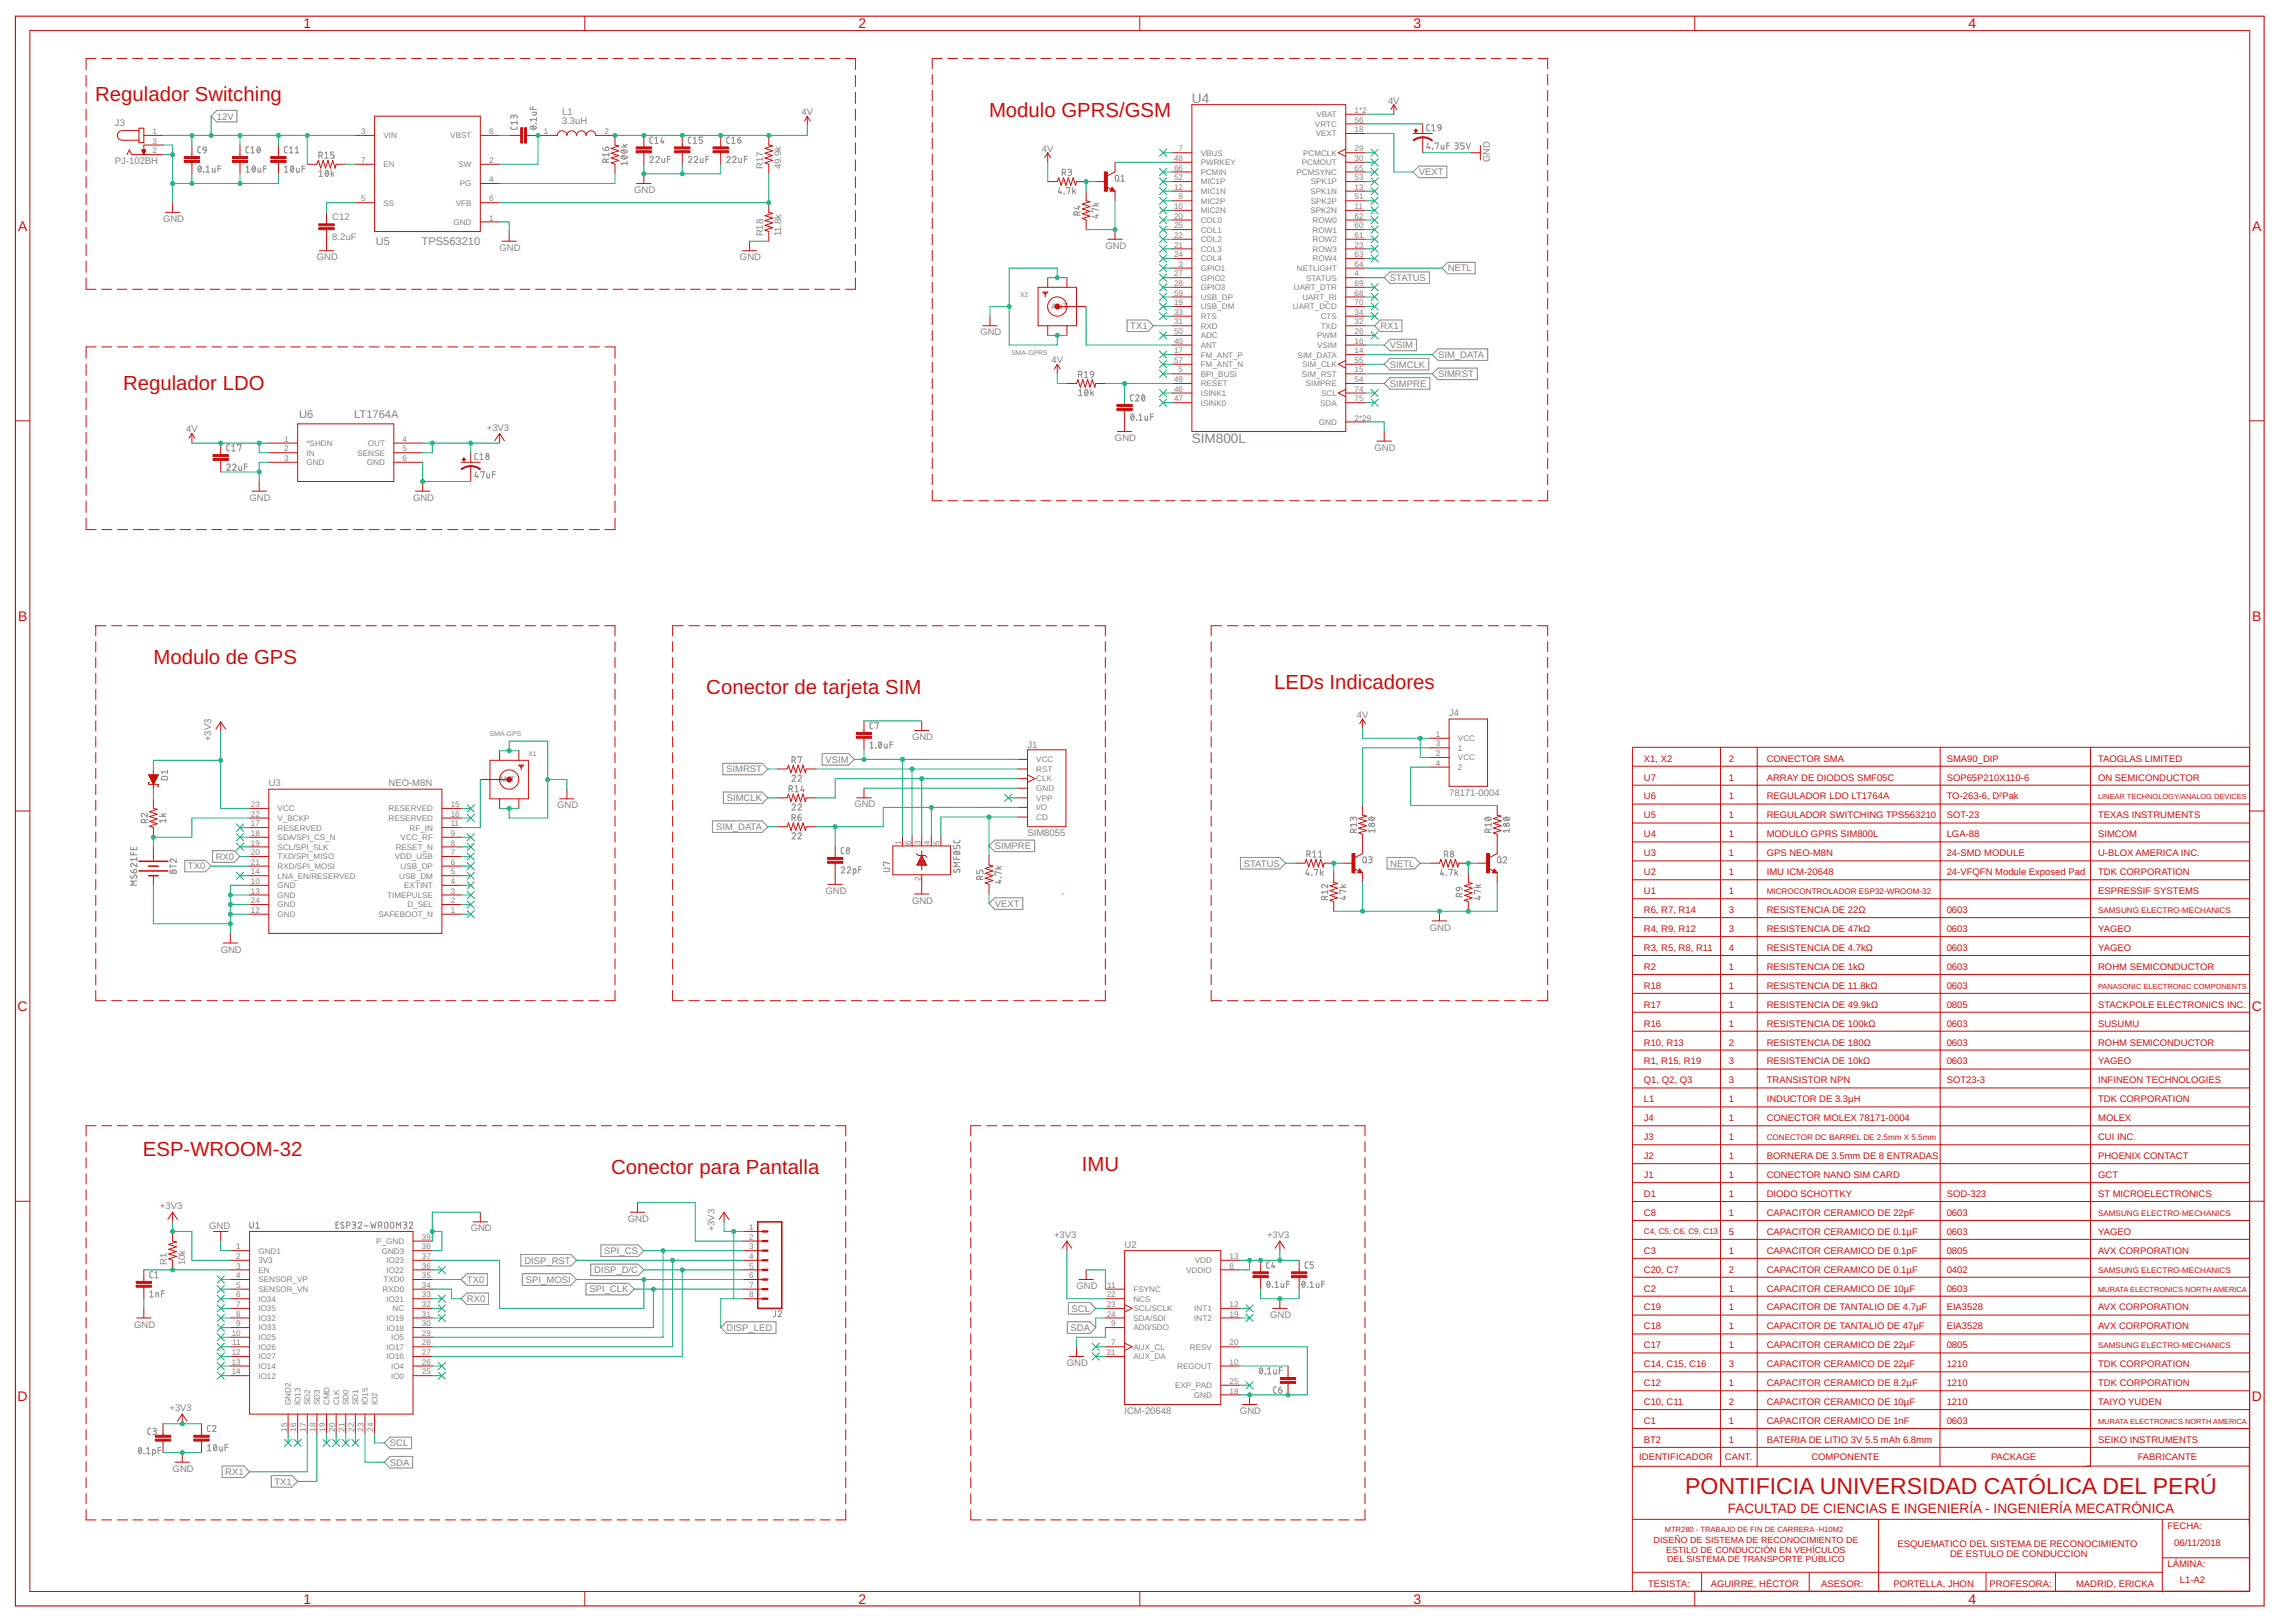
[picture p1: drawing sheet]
<svg xmlns="http://www.w3.org/2000/svg" width="594mm" height="420mm" viewBox="0 0 594 420" stroke-linecap="round" stroke-linejoin="round" font-family="sans-serif">
<defs><g id="words">
<text font-size="6" fill="#c90d0c" x="436.2" y="386.7">PONTIFICIA UNIVERSIDAD CATÓLICA DEL PERÚ</text>
<g font-size="5.3" fill="#c90d0c">
<text x="24.7" y="26.2">Regulador Switching</text>
<text x="256" y="30.2">Modulo GPRS/GSM</text>
<text x="31.9" y="101">Regulador LDO</text>
<text x="39.7" y="171.9">Modulo de GPS</text>
<text x="182.8" y="179.7">Conector de tarjeta SIM</text>
<text x="329.8" y="178.4">LEDs Indicadores</text>
<text x="37" y="299.4">ESP-WROOM-32</text>
<text x="158.2" y="304">Conector para Pantalla</text>
<text x="280" y="303.2">IMU</text>
</g>
<g font-size="3.6" fill="#c90d0c">
<text x="78.6" y="7.3">1</text>
<text x="222.2" y="7.3">2</text>
<text x="365.9" y="7.3">3</text>
<text x="509.5" y="7.3">4</text>
<text x="4.7" y="59.7">A</text>
<text x="583" y="59.7">A</text>
<text x="4.7" y="160.7">B</text>
<text x="583" y="160.7">B</text>
<text x="4.6" y="261.7">C</text>
<text x="582.9" y="261.7">C</text>
<text x="4.6" y="362.8">D</text>
<text x="582.9" y="362.8">D</text>
<text x="78.6" y="415.1">1</text>
<text x="222.2" y="415.1">2</text>
<text x="365.9" y="415.1">3</text>
<text x="509.5" y="415.1">4</text>
</g>
<g font-size="3.5" fill="#808080">
<text x="308.5" y="26.6">U4</text>
<text x="308.5" y="114.8">SIM800L</text>
</g>
<text font-size="3.5" fill="#c90d0c" x="447.3" y="391.7">FACULTAD DE CIENCIAS E INGENIERÍA - INGENIERÍA MECATRÓNICA</text>
<g font-size="2.9" fill="#808080">
<text x="97.3" y="63.5">U5</text>
<text x="109.1" y="63.5">TPS563210</text>
<text x="77.4" y="108.3">U6</text>
<text x="91.7" y="108.3">LT1764A</text>
</g>
<g font-size="2.5" fill="#808080">
<text x="145.5" y="29.7">L1</text>
<text x="207.5" y="29.8">4V</text>
<text x="359.3" y="26.8">4V</text>
<text x="29.8" y="32.6">J3</text>
<text x="56.1" y="30.9">12V</text>
<text x="145.5" y="32.2">3.3uH</text>
<text x="269.7" y="39.3">4V</text>
<text x="29.8" y="42.5">PJ-102BH</text>
<text x="197.5" y="43.8" transform="rotate(-90 197.5 43.8)">R17</text>
<text x="202.3" y="43.8" transform="rotate(-90 202.3 43.8)">49.9k</text>
<text x="367.3" y="45.4">VEXT</text>
<text x="385.7" y="42" transform="rotate(-90 385.7 42)">GND</text>
<text x="164.2" y="50">GND</text>
<text x="42.2" y="57.5">GND</text>
<text x="86" y="57.1">C12</text>
<text x="86" y="62.1">8.2uF</text>
<text x="129.3" y="64.9">GND</text>
<text x="197.5" y="61.2" transform="rotate(-90 197.5 61.2)">R18</text>
<text x="202.3" y="61.2" transform="rotate(-90 202.3 61.2)">11.8k</text>
<text x="286.1" y="64.4">GND</text>
<text x="82" y="67.4">GND</text>
<text x="191.5" y="67.4">GND</text>
<text x="374.7" y="70.3">NETL</text>
<text x="359.8" y="72.8">STATUS</text>
<text x="253.8" y="86.8">GND</text>
<text x="292.6" y="85.2">TX1</text>
<text x="357.3" y="85.2">RX1</text>
<text x="272.2" y="94">4V</text>
<text x="359.8" y="90.2">VSIM</text>
<text x="359.8" y="95.2">SIMCLK</text>
<text x="372.3" y="92.7">SIM_DATA</text>
<text x="359.8" y="100.1">SIMPRE</text>
<text x="372.3" y="97.7">SIMRST</text>
<text x="48.2" y="112">4V</text>
<text x="126" y="111.5">+3V3</text>
<text x="288.6" y="114.2">GND</text>
<text x="355.8" y="116.7">GND</text>
<text x="64.6" y="129.6">GND</text>
<text x="106.9" y="129.6">GND</text>
<text x="351.2" y="185.9">4V</text>
<text x="375.1" y="185.4">J4</text>
<text x="54.6" y="191.9" transform="rotate(-90 54.6 191.9)">+3V3</text>
<text x="236.1" y="191.6">GND</text>
<text x="213.7" y="197.5">VSIM</text>
<text x="265.9" y="193.6">J1</text>
<text x="69.6" y="203.5">U3</text>
<text x="100.6" y="203.5">NEO-M8N</text>
<text x="188" y="199.9">SIMRST</text>
<text x="144.3" y="209.3">GND</text>
<text x="188.1" y="207.4">SIMCLK</text>
<text x="221.2" y="209">GND</text>
<text x="375.1" y="206">78171-0004</text>
<text x="185.4" y="214.9">SIM_DATA</text>
<text x="257.5" y="219.9">SIMPRE</text>
<text x="265.9" y="216.5">SIM8055</text>
<text x="48.6" y="225.1">TX0</text>
<text x="55.8" y="222.6">RX0</text>
<text x="322" y="224.3">STATUS</text>
<text x="359.9" y="224.3">NETL</text>
<text x="213.7" y="231.4">GND</text>
<text x="236.1" y="233.9">GND</text>
<text x="257.5" y="234.8">VEXT</text>
<text x="370.1" y="240.9">GND</text>
<text x="57.1" y="246.6">GND</text>
<text x="41.4" y="313.1">+3V3</text>
<text x="162.6" y="316.3">GND</text>
<text x="54.2" y="318">GND</text>
<text x="121.9" y="318.8">GND</text>
<text x="185" y="318.8" transform="rotate(-90 185 318.8)">+3V3</text>
<text x="272.9" y="320.5">+3V3</text>
<text x="291.1" y="323.1">U2</text>
<text x="328" y="320.5">+3V3</text>
<text x="43.2" y="327.5" transform="rotate(-90 43.2 327.5)">R1</text>
<text x="47.9" y="327.5" transform="rotate(-90 47.9 327.5)">10k</text>
<text x="135.7" y="327.1">DISP_RST</text>
<text x="153.8" y="329.6">DISP_D/C</text>
<text x="156.4" y="324.6">SPI_CS</text>
<text x="120.9" y="332.1">TX0</text>
<text x="136.1" y="332.1">SPI_MOSI</text>
<text x="152.6" y="334.6">SPI_CLK</text>
<text x="278.7" y="333.7">GND</text>
<text x="120.9" y="337.1">RX0</text>
<text x="277.4" y="339.6">SCL</text>
<text x="328.8" y="341.2">GND</text>
<text x="34.7" y="343.7">GND</text>
<text x="188.1" y="344.6">DISP_LED</text>
<text x="277.1" y="344.5">SDA</text>
<text x="276.2" y="353.6">GND</text>
<text x="43.9" y="365.3">+3V3</text>
<text x="291.1" y="366.1">ICM-20648</text>
<text x="321" y="366.1">GND</text>
<text x="100.9" y="374.4">SCL</text>
<text x="44.7" y="381">GND</text>
<text x="58.3" y="381.9">RX1</text>
<text x="100.9" y="379.4">SDA</text>
<text x="71" y="384.4">TX1</text>
</g>
<g font-size="2.5" fill="#c90d0c">
<text x="425.5" y="197.2">X1, X2</text>
<text x="447.5" y="197.2">2</text>
<text x="457.3" y="197.2">CONECTOR SMA</text>
<text x="503.9" y="197.2">SMA90_DIP</text>
<text x="543.1" y="197.2">TAOGLAS LIMITED</text>
<text x="425.5" y="202.1">U7</text>
<text x="447.5" y="202.1">1</text>
<text x="457.3" y="202.1">ARRAY DE DIODOS SMF05C</text>
<text x="503.9" y="202.1">SOP65P210X110-6</text>
<text x="543.1" y="202.1">ON SEMICONDUCTOR</text>
<text x="425.5" y="207">U6</text>
<text x="447.5" y="207">1</text>
<text x="457.3" y="207">REGULADOR LDO LT1764A</text>
<text x="503.9" y="207">TO-263-6, D²Pak</text>
<text x="425.5" y="211.9">U5</text>
<text x="447.5" y="211.9">1</text>
<text x="457.3" y="211.9">REGULADOR SWITCHING TPS563210</text>
<text x="503.9" y="211.9">SOT-23</text>
<text x="543.1" y="211.9">TEXAS INSTRUMENTS</text>
<text x="425.5" y="221.7">U3</text>
<text x="425.5" y="216.8">U4</text>
<text x="447.5" y="221.7">1</text>
<text x="447.5" y="216.8">1</text>
<text x="457.3" y="221.7">GPS NEO-M8N</text>
<text x="457.3" y="216.8">MODULO GPRS SIM800L</text>
<text x="503.9" y="216.8">LGA-88</text>
<text x="503.9" y="221.7">24-SMD MODULE</text>
<text x="543.1" y="221.7">U-BLOX AMERICA INC.</text>
<text x="543.1" y="216.8">SIMCOM</text>
<text x="425.5" y="226.6">U2</text>
<text x="447.5" y="226.6">1</text>
<text x="457.3" y="226.6">IMU ICM-20648</text>
<text x="503.9" y="226.6">24-VFQFN Module Exposed Pad</text>
<text x="543.1" y="226.6">TDK CORPORATION</text>
<text x="425.5" y="231.5">U1</text>
<text x="447.5" y="231.5">1</text>
<text x="543.1" y="231.5">ESPRESSIF SYSTEMS</text>
<text x="425.5" y="236.4">R6, R7, R14</text>
<text x="447.5" y="236.4">3</text>
<text x="457.3" y="236.4">RESISTENCIA DE 22Ω</text>
<text x="503.9" y="236.4">0603</text>
<text x="425.5" y="241.3">R4, R9, R12</text>
<text x="447.5" y="241.3">3</text>
<text x="457.3" y="241.3">RESISTENCIA DE 47kΩ</text>
<text x="503.9" y="241.3">0603</text>
<text x="543.1" y="241.3">YAGEO</text>
<text x="425.5" y="251.1">R2</text>
<text x="425.5" y="246.2">R3, R5, R8, R11</text>
<text x="447.5" y="251.1">1</text>
<text x="447.5" y="246.2">4</text>
<text x="457.3" y="251.1">RESISTENCIA DE 1kΩ</text>
<text x="457.3" y="246.2">RESISTENCIA DE 4.7kΩ</text>
<text x="503.9" y="251.1">0603</text>
<text x="503.9" y="246.2">0603</text>
<text x="543.1" y="251.1">ROHM SEMICONDUCTOR</text>
<text x="543.1" y="246.2">YAGEO</text>
<text x="425.5" y="256">R18</text>
<text x="447.5" y="256">1</text>
<text x="457.3" y="256">RESISTENCIA DE 11.8kΩ</text>
<text x="503.9" y="256">0603</text>
<text x="425.5" y="260.9">R17</text>
<text x="447.5" y="260.9">1</text>
<text x="457.3" y="260.9">RESISTENCIA DE 49.9kΩ</text>
<text x="503.9" y="260.9">0805</text>
<text x="543.1" y="260.9">STACKPOLE ELECTRONICS INC.</text>
<text x="425.5" y="265.8">R16</text>
<text x="447.5" y="265.8">1</text>
<text x="457.3" y="265.8">RESISTENCIA DE 100kΩ</text>
<text x="503.9" y="265.8">0603</text>
<text x="543.1" y="265.8">SUSUMU</text>
<text x="425.5" y="275.6">R1, R15, R19</text>
<text x="425.5" y="270.7">R10, R13</text>
<text x="447.5" y="275.6">3</text>
<text x="447.5" y="270.7">2</text>
<text x="457.3" y="275.6">RESISTENCIA DE 10kΩ</text>
<text x="457.3" y="270.7">RESISTENCIA DE 180Ω</text>
<text x="503.9" y="275.6">0603</text>
<text x="503.9" y="270.7">0603</text>
<text x="543.1" y="275.6">YAGEO</text>
<text x="543.1" y="270.7">ROHM SEMICONDUCTOR</text>
<text x="425.5" y="280.5">Q1, Q2, Q3</text>
<text x="447.5" y="280.5">3</text>
<text x="457.3" y="280.5">TRANSISTOR NPN</text>
<text x="503.9" y="280.5">SOT23-3</text>
<text x="543.1" y="280.5">INFINEON TECHNOLOGIES</text>
<text x="425.5" y="285.4">L1</text>
<text x="447.5" y="285.4">1</text>
<text x="457.3" y="285.4">INDUCTOR DE 3.3µH</text>
<text x="543.1" y="285.4">TDK CORPORATION</text>
<text x="425.5" y="290.3">J4</text>
<text x="447.5" y="290.3">1</text>
<text x="457.3" y="290.3">CONECTOR MOLEX 78171-0004</text>
<text x="543.1" y="290.3">MOLEX</text>
<text x="425.5" y="295.2">J3</text>
<text x="447.5" y="295.2">1</text>
<text x="543.1" y="295.2">CUI INC.</text>
<text x="425.5" y="305">J1</text>
<text x="425.5" y="300.1">J2</text>
<text x="447.5" y="300.1">1</text>
<text x="447.5" y="305">1</text>
<text x="457.3" y="300.1">BORNERA DE 3.5mm DE 8 ENTRADAS</text>
<text x="457.3" y="305">CONECTOR NANO SIM CARD</text>
<text x="543.1" y="305">GCT</text>
<text x="543.1" y="300.1">PHOENIX CONTACT</text>
<text x="425.5" y="309.9">D1</text>
<text x="447.5" y="309.9">1</text>
<text x="457.3" y="309.9">DIODO SCHOTTKY</text>
<text x="503.9" y="309.9">SOD-323</text>
<text x="543.1" y="309.9">ST MICROELECTRONICS</text>
<text x="425.5" y="314.8">C8</text>
<text x="447.5" y="314.8">1</text>
<text x="457.3" y="314.8">CAPACITOR CERAMICO DE 22pF</text>
<text x="503.9" y="314.8">0603</text>
<text x="447.5" y="319.7">5</text>
<text x="457.3" y="319.7">CAPACITOR CERAMICO DE 0.1µF</text>
<text x="503.9" y="319.7">0603</text>
<text x="543.1" y="319.7">YAGEO</text>
<text x="425.5" y="329.5">C20, C7</text>
<text x="425.5" y="324.6">C3</text>
<text x="447.5" y="329.5">2</text>
<text x="447.5" y="324.6">1</text>
<text x="457.3" y="329.5">CAPACITOR CERAMICO DE 0.1µF</text>
<text x="457.3" y="324.6">CAPACITOR CERAMICO DE 0.1pF</text>
<text x="503.9" y="329.5">0402</text>
<text x="503.9" y="324.6">0805</text>
<text x="543.1" y="324.6">AVX CORPORATION</text>
<text x="425.5" y="334.4">C2</text>
<text x="447.5" y="334.4">1</text>
<text x="457.3" y="334.4">CAPACITOR CERAMICO DE 10µF</text>
<text x="503.9" y="334.4">0603</text>
<text x="425.5" y="339.3">C19</text>
<text x="447.5" y="339.3">1</text>
<text x="457.3" y="339.3">CAPACITOR DE TANTALIO DE 4.7µF</text>
<text x="503.9" y="339.3">EIA3528</text>
<text x="543.1" y="339.3">AVX CORPORATION</text>
<text x="425.5" y="344.2">C18</text>
<text x="447.5" y="344.2">1</text>
<text x="457.3" y="344.2">CAPACITOR DE TANTALIO DE 47µF</text>
<text x="503.9" y="344.2">EIA3528</text>
<text x="543.1" y="344.2">AVX CORPORATION</text>
<text x="425.5" y="354">C14, C15, C16</text>
<text x="425.5" y="349.1">C17</text>
<text x="447.5" y="354">3</text>
<text x="447.5" y="349.1">1</text>
<text x="457.3" y="354">CAPACITOR CERAMICO DE 22µF</text>
<text x="457.3" y="349.1">CAPACITOR CERAMICO DE 22µF</text>
<text x="503.9" y="354">1210</text>
<text x="503.9" y="349.1">0805</text>
<text x="543.1" y="354">TDK CORPORATION</text>
<text x="425.5" y="358.9">C12</text>
<text x="447.5" y="358.9">1</text>
<text x="457.3" y="358.9">CAPACITOR CERAMICO DE 8.2µF</text>
<text x="503.9" y="358.9">1210</text>
<text x="543.1" y="358.9">TDK CORPORATION</text>
<text x="425.5" y="363.8">C10, C11</text>
<text x="447.5" y="363.8">2</text>
<text x="457.3" y="363.8">CAPACITOR CERAMICO DE 10µF</text>
<text x="503.9" y="363.8">1210</text>
<text x="543.1" y="363.8">TAIYO YUDEN</text>
<text x="425.5" y="368.7">C1</text>
<text x="447.5" y="368.7">1</text>
<text x="457.3" y="368.7">CAPACITOR CERAMICO DE 1nF</text>
<text x="503.9" y="368.7">0603</text>
<text x="425.5" y="373.5">BT2</text>
<text x="447.5" y="373.5">1</text>
<text x="457.3" y="373.5">BATERIA DE LITIO 3V 5.5 mAh 6.8mm</text>
<text x="543.1" y="373.5">SEIKO INSTRUMENTS</text>
<text x="424.3" y="378">IDENTIFICADOR</text>
<text x="446.5" y="378">CANT.</text>
<text x="468.9" y="378">COMPONENTE</text>
<text x="515.4" y="378">PACKAGE</text>
<text x="553.4" y="378">FABRICANTE</text>
<text x="561.1" y="395.8">FECHA:</text>
<text x="491.2" y="400.5">ESQUEMATICO DEL SISTEMA DE RECONOCIMIENTO</text>
<text x="562.8" y="400.2">06/11/2018</text>
<text x="504.8" y="403.1">DE ESTULO DE CONDUCCION</text>
<text x="561.1" y="405.8">LÁMINA:</text>
<text x="426.6" y="410.7">TESISTA:</text>
<text x="442.8" y="410.7">AGUIRRE, HÉCTOR</text>
<text x="471.5" y="410.7">ASESOR:</text>
<text x="490.1" y="410.7">PORTELLA, JHON</text>
<text x="515" y="410.7">PROFESORA:</text>
<text x="537.4" y="410.7">MADRID, ERICKA</text>
<text x="564.3" y="409.9">L1-A2</text>
</g>
<g font-size="2.3" fill="#c90d0c">
<text x="428" y="399.5">DISEÑO DE SISTEMA DE RECONOCIMIENTO DE</text>
<text x="431.3" y="402">ESTILO DE CONDUCCIÓN EN VEHÍCULOS</text>
<text x="431.6" y="404.4">DEL SISTEMA DE TRANSPORTE PÚBLICO</text>
</g>
<g font-size="2.1" fill="#808080">
<text x="350.6" y="29.2">1*2</text>
<text x="39.5" y="34.7">1</text>
<text x="93.5" y="34.7">3</text>
<text x="99.3" y="35.8">VIN</text>
<text x="116.6" y="35.8">VBST</text>
<text x="126.6" y="34.7">8</text>
<text x="140.8" y="34.7">1</text>
<text x="156.5" y="34.7">2</text>
<text x="340.4" y="32.8">VRTC</text>
<text x="340.6" y="35.3">VEXT</text>
<text x="340.8" y="30.3">VBAT</text>
<text x="350.6" y="31.7">56</text>
<text x="350.6" y="34.2">18</text>
<text x="39.5" y="37.2">3</text>
<text x="39.5" y="39.7">2</text>
<text x="303.9" y="41.7">48</text>
<text x="305.1" y="39.2">7</text>
<text x="310.8" y="40.3">VBUS</text>
<text x="337.3" y="40.3">PCMCLK</text>
<text x="350.6" y="39.2">29</text>
<text x="350.6" y="41.7">30</text>
<text x="93.5" y="42.2">7</text>
<text x="99.3" y="43.3">EN</text>
<text x="118.7" y="43.3">SW</text>
<text x="126.6" y="42.2">2</text>
<text x="126.6" y="47.2">4</text>
<text x="303.9" y="46.7">52</text>
<text x="303.9" y="44.2">66</text>
<text x="310.8" y="42.8">PWRKEY</text>
<text x="310.8" y="47.7">MIC1P</text>
<text x="310.8" y="45.3">PCMIN</text>
<text x="335.6" y="45.3">PCMSYNC</text>
<text x="337" y="42.8">PCMOUT</text>
<text x="339.3" y="47.8">SPK1P</text>
<text x="350.6" y="46.7">53</text>
<text x="350.6" y="44.2">65</text>
<text x="93.5" y="52.1">5</text>
<text x="99.3" y="53.2">SS</text>
<text x="118" y="53.2">VFB</text>
<text x="119" y="48.3">PG</text>
<text x="126.6" y="52.1">6</text>
<text x="303.9" y="49.1">12</text>
<text x="305.1" y="51.6">9</text>
<text x="310.8" y="50.2">MIC1N</text>
<text x="310.8" y="52.7">MIC2P</text>
<text x="339.2" y="50.2">SPK1N</text>
<text x="339.3" y="52.7">SPK2P</text>
<text x="350.6" y="49.1">13</text>
<text x="350.6" y="51.6">51</text>
<text x="117.4" y="58.2">GND</text>
<text x="126.6" y="57.1">1</text>
<text x="303.9" y="54.1">10</text>
<text x="303.9" y="56.6">20</text>
<text x="303.9" y="59.1">25</text>
<text x="310.8" y="55.2">MIC2N</text>
<text x="310.8" y="57.7">COL0</text>
<text x="339.2" y="55.2">SPK2N</text>
<text x="339.8" y="57.7">ROW0</text>
<text x="350.6" y="54.1">11</text>
<text x="350.6" y="56.6">62</text>
<text x="350.6" y="59.1">60</text>
<text x="303.9" y="61.6">22</text>
<text x="303.9" y="64.1">21</text>
<text x="310.8" y="60.2">COL1</text>
<text x="310.8" y="62.7">COL2</text>
<text x="310.8" y="65.2">COL3</text>
<text x="339.8" y="60.2">ROW1</text>
<text x="339.8" y="62.7">ROW2</text>
<text x="339.8" y="65.2">ROW3</text>
<text x="350.6" y="61.6">61</text>
<text x="350.6" y="64.1">23</text>
<text x="303.9" y="66.6">24</text>
<text x="303.9" y="71.5">27</text>
<text x="305.1" y="69.1">3</text>
<text x="310.8" y="67.7">COL4</text>
<text x="310.8" y="70.1">GPIO1</text>
<text x="335.7" y="70.2">NETLIGHT</text>
<text x="339.8" y="67.7">ROW4</text>
<text x="350.6" y="66.6">63</text>
<text x="350.6" y="69.1">64</text>
<text x="350.6" y="71.5">4</text>
<text x="303.9" y="74">28</text>
<text x="303.9" y="76.5">59</text>
<text x="310.8" y="72.6">GPIO2</text>
<text x="310.8" y="75.1">GPIO3</text>
<text x="310.8" y="77.6">USB_DP</text>
<text x="334.9" y="75.1">UART_DTR</text>
<text x="337.1" y="77.6">UART_RI</text>
<text x="338.1" y="72.6">STATUS</text>
<text x="350.6" y="74">69</text>
<text x="350.6" y="76.5">68</text>
<text x="272.2" y="80.1">ANT</text>
<text x="303.9" y="81.5">33</text>
<text x="303.9" y="84">31</text>
<text x="303.9" y="79">19</text>
<text x="310.8" y="82.6">RTS</text>
<text x="310.8" y="80.1">USB_DM</text>
<text x="334.7" y="80.1">UART_DCD</text>
<text x="341.9" y="82.6">CTS</text>
<text x="350.6" y="79">70</text>
<text x="350.6" y="81.5">34</text>
<text x="350.6" y="84">32</text>
<text x="303.9" y="86.5">50</text>
<text x="303.9" y="89">40</text>
<text x="310.8" y="85.1">RXD</text>
<text x="310.8" y="87.6">ADC</text>
<text x="340.9" y="87.6">PWM</text>
<text x="341.9" y="85.1">TXD</text>
<text x="350.6" y="86.5">26</text>
<text x="350.6" y="89">16</text>
<text x="303.9" y="91.5">17</text>
<text x="303.9" y="93.9">57</text>
<text x="310.8" y="90.1">ANT</text>
<text x="310.8" y="92.5">FM_ANT_P</text>
<text x="310.8" y="95">FM_ANT_N</text>
<text x="335.9" y="92.6">SIM_DATA</text>
<text x="337.1" y="95">SIM_CLK</text>
<text x="340.9" y="90.1">VSIM</text>
<text x="350.6" y="91.5">14</text>
<text x="350.6" y="93.9">55</text>
<text x="303.9" y="98.9">49</text>
<text x="303.9" y="101.4">46</text>
<text x="305.1" y="96.4">5</text>
<text x="310.8" y="97.5">BPI_BUSI</text>
<text x="310.8" y="100">RESET</text>
<text x="337" y="97.5">SIM_RST</text>
<text x="338" y="100">SIMPRE</text>
<text x="350.6" y="96.4">15</text>
<text x="350.6" y="98.9">54</text>
<text x="350.6" y="101.4">74</text>
<text x="303.9" y="103.9">47</text>
<text x="310.8" y="102.5">ISINK1</text>
<text x="310.8" y="105">ISINK0</text>
<text x="341.8" y="105">SDA</text>
<text x="342" y="102.5">SCL</text>
<text x="350.6" y="103.9">75</text>
<text x="341.4" y="110">GND</text>
<text x="350.6" y="108.9">2*29</text>
<text x="73.6" y="114.4">1</text>
<text x="73.6" y="116.8">2</text>
<text x="73.6" y="119.3">3</text>
<text x="79.3" y="115.4">*SHDN</text>
<text x="79.3" y="117.9">IN</text>
<text x="92.5" y="117.9">SENSE</text>
<text x="95.2" y="115.5">OUT</text>
<text x="104.2" y="114.4">4</text>
<text x="104.2" y="116.8">5</text>
<text x="104.2" y="119.3">6</text>
<text x="79.3" y="120.4">GND</text>
<text x="95" y="120.4">GND</text>
<text x="371.7" y="190.8">1</text>
<text x="377.4" y="191.9">VCC</text>
<text x="268.3" y="197.3">VCC</text>
<text x="371.7" y="193.3">3</text>
<text x="371.7" y="195.7">2</text>
<text x="377.4" y="194.3">1</text>
<text x="377.4" y="196.8">VCC</text>
<text x="129.1" y="202.6">ANT</text>
<text x="268.3" y="199.8">RST</text>
<text x="268.3" y="202.3">CLK</text>
<text x="371.7" y="198.2">4</text>
<text x="377.4" y="199.3">2</text>
<text x="65" y="208.9">23</text>
<text x="116.7" y="208.9">15</text>
<text x="268.3" y="204.8">GND</text>
<text x="268.3" y="207.3">VPP</text>
<text x="268.3" y="209.8">I/O</text>
<text x="65" y="213.9">17</text>
<text x="65" y="211.4">22</text>
<text x="71.9" y="215">RESERVED</text>
<text x="71.9" y="212.5">V_BCKP</text>
<text x="71.9" y="210">VCC</text>
<text x="100.6" y="210">RESERVED</text>
<text x="100.6" y="212.5">RESERVED</text>
<text x="106" y="215">RF_IN</text>
<text x="116.7" y="211.4">16</text>
<text x="116.7" y="213.9">11</text>
<text x="268.3" y="212.3">CD</text>
<text x="65" y="216.4">18</text>
<text x="65" y="218.9">19</text>
<text x="65" y="221.4">20</text>
<text x="71.9" y="217.5">SDA/SPI_CS_N</text>
<text x="71.9" y="220">SCL/SPI_SLK</text>
<text x="102.4" y="220">RESET_N</text>
<text x="103.7" y="217.5">VCC_RF</text>
<text x="116.7" y="221.4">7</text>
<text x="116.7" y="218.9">8</text>
<text x="116.7" y="216.4">9</text>
<text x="233.3" y="218.6" transform="rotate(-90 233.3 218.6)">1</text>
<text x="235.8" y="218.6" transform="rotate(-90 235.8 218.6)">6</text>
<text x="238.2" y="218.6" transform="rotate(-90 238.2 218.6)">3</text>
<text x="240.7" y="218.6" transform="rotate(-90 240.7 218.6)">4</text>
<text x="243.2" y="218.6" transform="rotate(-90 243.2 218.6)">5</text>
<text x="65" y="226.4">14</text>
<text x="65" y="223.9">21</text>
<text x="71.9" y="227.4">LNA_EN/RESERVED</text>
<text x="71.9" y="222.5">TXD/SPI_MISO</text>
<text x="71.9" y="225">RXD/SPI_MOSI</text>
<text x="102.2" y="222.5">VDD_USB</text>
<text x="103.4" y="227.5">USB_DM</text>
<text x="103.7" y="225">USB_DP</text>
<text x="116.7" y="223.9">6</text>
<text x="116.7" y="226.4">5</text>
<text x="238.2" y="228" transform="rotate(-90 238.2 228)">2</text>
<text x="65" y="231.3">13</text>
<text x="65" y="233.8">24</text>
<text x="65" y="228.8">10</text>
<text x="71.9" y="232.4">GND</text>
<text x="71.9" y="229.9">GND</text>
<text x="100.2" y="232.4">TIMEPULSE</text>
<text x="104.6" y="229.9">EXTINT</text>
<text x="116.7" y="233.8">2</text>
<text x="116.7" y="231.3">3</text>
<text x="116.7" y="228.8">4</text>
<text x="65" y="236.3">12</text>
<text x="71.9" y="234.9">GND</text>
<text x="71.9" y="237.4">GND</text>
<text x="98" y="237.4">SAFEBOOT_N</text>
<text x="105.5" y="234.9">D_SEL</text>
<text x="116.7" y="236.3">1</text>
<text x="61.2" y="323.4">1</text>
<text x="97.4" y="322">P_GND</text>
<text x="109.2" y="323.4">38</text>
<text x="109.2" y="320.9">39</text>
<text x="193.9" y="318.4">1</text>
<text x="193.9" y="320.9">2</text>
<text x="193.9" y="323.4">3</text>
<text x="61.2" y="325.9">2</text>
<text x="61.2" y="328.4">3</text>
<text x="66.9" y="324.5">GND1</text>
<text x="66.9" y="327">3V3</text>
<text x="66.9" y="329.5">EN</text>
<text x="98.8" y="324.5">GND3</text>
<text x="100.1" y="329.5">IO22</text>
<text x="100.1" y="327">IO23</text>
<text x="109.2" y="328.4">36</text>
<text x="109.2" y="325.9">37</text>
<text x="193.9" y="325.9">4</text>
<text x="193.9" y="328.4">5</text>
<text x="307.1" y="329.5">VDDIO</text>
<text x="309.3" y="327">VDD</text>
<text x="318.3" y="328.4">8</text>
<text x="318.3" y="325.9">13</text>
<text x="61.2" y="330.9">4</text>
<text x="61.2" y="333.4">5</text>
<text x="61.2" y="335.9">6</text>
<text x="66.9" y="332">SENSOR_VP</text>
<text x="66.9" y="334.5">SENSOR_VN</text>
<text x="99" y="334.5">RXD0</text>
<text x="99.3" y="332">TXD0</text>
<text x="109.2" y="335.9">33</text>
<text x="109.2" y="333.4">34</text>
<text x="109.2" y="330.9">35</text>
<text x="193.9" y="330.9">6</text>
<text x="193.9" y="333.4">7</text>
<text x="193.9" y="335.9">8</text>
<text x="286.5" y="335.9">22</text>
<text x="286.6" y="333.4">11</text>
<text x="293.4" y="334.5">FSYNC</text>
<text x="61.2" y="338.4">7</text>
<text x="61.2" y="340.8">8</text>
<text x="66.9" y="337">IO34</text>
<text x="66.9" y="339.5">IO35</text>
<text x="66.9" y="341.9">IO32</text>
<text x="100.1" y="341.9">IO19</text>
<text x="100.1" y="337">IO21</text>
<text x="101.6" y="339.5">NC</text>
<text x="109.2" y="340.8">31</text>
<text x="109.2" y="338.4">32</text>
<text x="286.5" y="338.4">23</text>
<text x="286.5" y="340.8">24</text>
<text x="293.4" y="337">NCS</text>
<text x="293.4" y="339.5">SCL/SCLK</text>
<text x="293.4" y="341.9">SDA/SDI</text>
<text x="309.2" y="339.5">INT1</text>
<text x="309.2" y="341.9">INT2</text>
<text x="318.3" y="338.4">12</text>
<text x="318.3" y="340.8">19</text>
<text x="60" y="345.8">10</text>
<text x="61.2" y="343.3">9</text>
<text x="66.9" y="344.4">IO33</text>
<text x="66.9" y="346.9">IO25</text>
<text x="100.1" y="344.4">IO18</text>
<text x="101.2" y="346.9">IO5</text>
<text x="109.2" y="345.8">29</text>
<text x="109.2" y="343.3">30</text>
<text x="287.7" y="343.3">9</text>
<text x="293.4" y="344.4">AD0/SDO</text>
<text x="60" y="350.8">12</text>
<text x="60" y="353.3">13</text>
<text x="60.1" y="348.3">11</text>
<text x="66.9" y="349.4">IO26</text>
<text x="66.9" y="351.9">IO27</text>
<text x="100.1" y="351.9">IO16</text>
<text x="100.1" y="349.4">IO17</text>
<text x="109.2" y="353.3">26</text>
<text x="109.2" y="350.8">27</text>
<text x="109.2" y="348.3">28</text>
<text x="286.5" y="350.8">21</text>
<text x="287.7" y="348.3">7</text>
<text x="293.4" y="349.4">AUX_CL</text>
<text x="293.4" y="351.9">AUX_DA</text>
<text x="308" y="349.4">RESV</text>
<text x="318.3" y="353.3">10</text>
<text x="318.3" y="348.3">20</text>
<text x="60" y="355.8">14</text>
<text x="66.9" y="354.4">IO14</text>
<text x="66.9" y="356.9">IO12</text>
<text x="101.2" y="356.9">IO0</text>
<text x="101.2" y="354.4">IO4</text>
<text x="109.2" y="355.8">25</text>
<text x="304.2" y="359.4">EXP_PAD</text>
<text x="304.8" y="354.4">REGOUT</text>
<text x="318.3" y="358.3">25</text>
<text x="75.3" y="363.8" transform="rotate(-90 75.3 363.8)">GND2</text>
<text x="77.8" y="363.8" transform="rotate(-90 77.8 363.8)">IO13</text>
<text x="80.3" y="363.8" transform="rotate(-90 80.3 363.8)">SD2</text>
<text x="82.8" y="363.8" transform="rotate(-90 82.8 363.8)">SD3</text>
<text x="85.3" y="363.8" transform="rotate(-90 85.3 363.8)">CMD</text>
<text x="87.8" y="363.8" transform="rotate(-90 87.8 363.8)">CLK</text>
<text x="90.2" y="363.8" transform="rotate(-90 90.2 363.8)">SD0</text>
<text x="92.7" y="363.8" transform="rotate(-90 92.7 363.8)">SD1</text>
<text x="95.2" y="363.8" transform="rotate(-90 95.2 363.8)">IO15</text>
<text x="97.7" y="363.8" transform="rotate(-90 97.7 363.8)">IO2</text>
<text x="309.1" y="361.9">GND</text>
<text x="318.3" y="360.8">18</text>
<text x="74.2" y="370.7" transform="rotate(-90 74.2 370.7)">15</text>
<text x="76.7" y="370.7" transform="rotate(-90 76.7 370.7)">16</text>
<text x="79.2" y="370.7" transform="rotate(-90 79.2 370.7)">17</text>
<text x="81.7" y="370.7" transform="rotate(-90 81.7 370.7)">18</text>
<text x="84.2" y="370.7" transform="rotate(-90 84.2 370.7)">19</text>
<text x="86.7" y="370.7" transform="rotate(-90 86.7 370.7)">20</text>
<text x="89.1" y="370.7" transform="rotate(-90 89.1 370.7)">21</text>
<text x="91.6" y="370.7" transform="rotate(-90 91.6 370.7)">22</text>
<text x="94.1" y="370.7" transform="rotate(-90 94.1 370.7)">23</text>
<text x="96.6" y="370.7" transform="rotate(-90 96.6 370.7)">24</text>
</g>
<g font-size="2.1" fill="#c90d0c">
<text x="457.3" y="231.5">MICROCONTROLADOR ESP32-WROOM-32</text>
<text x="543.1" y="236.4">SAMSUNG ELECTRO-MECHANICS</text>
<text x="457.3" y="295.2">CONECTOR DC BARREL DE 2.5mm X 5.5mm</text>
<text x="543.1" y="314.8">SAMSUNG ELECTRO-MECHANICS</text>
<text x="425.5" y="319.4">C4, C5, C6, C9, C13</text>
<text x="543.1" y="329.5">SAMSUNG ELECTRO-MECHANICS</text>
<text x="543.1" y="349.1">SAMSUNG ELECTRO-MECHANICS</text>
</g>
<text font-size="2" fill="#c90d0c" x="430.9" y="396.5">MTR280 - TRABAJO DE FIN DE CARRERA -H10M2</text>
<g font-size="1.9" fill="#c90d0c">
<text x="543.1" y="207">LINEAR TECHNOLOGY/ANALOG DEVICES</text>
<text x="543.1" y="256">PANASONIC ELECTRONIC COMPONENTS</text>
<text x="543.1" y="334.4">MURATA ELECTRONICS NORTH AMERICA</text>
<text x="543.1" y="368.7">MURATA ELECTRONICS NORTH AMERICA</text>
</g>
<g font-size="1.8" fill="#808080">
<text x="264.1" y="76.9">X2</text>
<text x="261.8" y="91.8">SMA-GPRS</text>
<text x="126.8" y="190.6">SMA-GPS</text>
<text x="136.8" y="195.6">X1</text>
</g>
</g></defs>
<g fill="none" stroke="#808080" stroke-width=".26">
<path d="M51.9 38h-.4l-.3 .4 .1 1 .6 .2M52.6 38.1h.7l.1 .8-.8-.1zM53.4 38.9l-.1 .4-.6 .3M56.1 28.6h5.2v3h-5.2l-1.4-1.5zM64.4 38h-.5l-.2 .4v1l.7 .2M65 39.6h.8M65 38.4l.4-.4v1.6M66.7 38.1l.2-.1a.86 .86 0 0 1 .5 .8 .86 .86 0 0 1-.6 .8l-.3-.8zM67.3 38.4l-.7 .8M74.4 38h-.5l-.3 .4 .1 1 .7 .2M74.9 39.6h.9M74.9 38.4l.5-.4v1.6"/>
<path d="M76.5 39.6h.8M76.5 38.4l.4-.4v1.6M84.1 39.7l.4-.3v1.6M86.5 39.4h-.9v.7h.5a.45 .45 0 0 1 .4 .4 .45 .45 0 0 1-.4 .5h-.5M132.2 32.8l.1 .5 .3 .2h1l.3-.7M133 30.2a.44 .44 0 0 1 .4-.4 .44 .44 0 0 1 .5 .4v.5M133 30.5v-.4a.36 .36 0 0 0-.4-.3 .36 .36 0 0 0-.4 .3v.6M133.9 31.3v.9M133.9 31.8h-1.7l.4 .4M137.2 27.6v.7h1.6M137.4 32.8a.89 .89 0 0 1 1.4 .4 .88 .88 0 0 1-1.5-.3zM137.6 32.7l.9 .7"/>
<path d="M137.8 29.1h1l-.1 .7h-.9M137.9 27.6v.7M138.7 31.9l.1 .1zM138.8 30.5v.8M138.8 30.9h-1.6l.4 .4M156 38.2l.3 .6 .4 .1M156.8 38.2a.46 .46 0 0 1 .8 .1 .46 .46 0 0 1-.4 .6h-.5zM157.6 39.6v.9M160.8 38.1h1.5M160.9 39a.89 .89 0 0 1 1.4 .3 .87 .87 0 0 1-.8 .4 .87 .87 0 0 1-.7-.6zM161.1 38.8l.9 .8M161.3 37.4l.5 .7"/>
<path d="M162.3 37.4l-.7 .4M168.9 35.5h-.5l-.2 .4 .1 1 .6 .2M169.5 37.1h.9M169.5 35.9l.4-.4v1.6M171.4 35.5l-.4 1.2h.9M171.7 36.4v.7M178.9 35.5h-.5l-.2 .4v1l.7 .2M179.5 37.1h.8M179.5 35.9l.4-.4v1.6M181.9 35.5h-.9v.7h.5a.45 .45 0 0 1 .4 .5 .45 .45 0 0 1-.4 .4h-.5M188.8 35.5l-.6 .1-.1 .3 .1 1.1 .6 .1M189.4 37.1h.9"/>
<path d="M189.4 35.9l.5-.4v1.6M190.9 36.2h.6a.44 .44 0 0 1 .3 .5 .44 .44 0 0 1-.4 .4 .44 .44 0 0 1-.5-.4zM191.7 35.5l-.6 .3-.2 .4M369.7 37l-.4 1.2h.9M370 37.9v.7M370.1 32.3l-.7 .1-.1 .2 .1 1 .7 .3M370.6 33.9h.9M370.6 32.6l.5-.3v1.6M370.8 38.5h.1M371.5 37.2v-.2h.9l-.5 1.6M372.3 32.4l.3-.1 .3 .1 .1 .7-.7-.1zM373 33.1l-.3 .6-.4 .2"/>
<path d="M373.1 37.5v.8l.2 .3h.5v-1.1M374.5 37.7h.7M375.2 37h-.7v1.6M376.6 37h.5a.35 .35 0 0 1 .4 .3 .35 .35 0 0 1-.4 .4h-.3M377 37.7a.44 .44 0 0 1 .5 .4 .44 .44 0 0 1-.5 .5h-.4M379 37h-.9v.7h.6a.45 .45 0 0 1 .3 .4 .45 .45 0 0 1-.3 .5h-.6M379.6 37l.5 1.6 .5-1.6M51.4 43.1l.1-.1a.8 .8 0 0 1 .6 .8 .8 .8 0 0 1-.6 .7l-.2-.4zM52 43.3l-.7 .9M52.7 44.5h.1M53.4 44.6h.9M53.4 43.3l.4-.3v1.6"/>
<path d="M54.9 43.5l.1 .9 .2 .2h.5v-1.1M56.4 43.7h.7M57.1 43h-.7v1.6M63.7 44.6h.9M63.7 43.3l.4-.3v1.6M65.4 43.1l.1-.1a.81 .81 0 0 1 .6 .8 .81 .81 0 0 1-.6 .7l-.3-.7zM66 43.3l-.7 .9M66.8 43.5v.9l.3 .2h.4v-1.1M68.2 43.7h.7M68.9 43h-.7v1.6M73.6 44.6h.9M73.6 43.3l.5-.3v1.6"/>
<path d="M75.4 43.1l.1-.1a.81 .81 0 0 1 .6 .8 .81 .81 0 0 1-.6 .7l-.3-.7zM76 43.3l-.7 .9M76.8 43.5v.9l.2 .2h.4v-1.1M78.2 43.7h.7M78.9 43h-.7v1.6M82.5 40.2h.5a.43 .43 0 0 0 .4-.4 .43 .43 0 0 0-.4-.4h-.5v1.6M82.6 44.4l.5-.3v1.6M82.6 45.7h.9M83.1 40.2l.3 .8M84.1 41h.9M84.3 44.2l.3-.1a.86 .86 0 0 1 .4 .8 .86 .86 0 0 1-.5 .8l-.4-.8zM84.9 44.4l-.7 .9"/>
<path d="M85.7 44.1v1.6M86 44.9l.4 .8M86.4 44.6l-.7 .5M156.9 42v-.4a.45 .45 0 0 0-.4-.5 .45 .45 0 0 0-.5 .5v.4h1.6M157.6 40h-1.6l.4 .5M157.6 41.1l-.7 .4M160.9 40.5a.89 .89 0 0 1 1.4 .4 .88 .88 0 0 1-.8 .3 .88 .88 0 0 1-.7-.6zM161.1 40.4l.9 .7M162.3 42.3h-1.5l.3 .4M162.3 41.8v.9M168.2 40.8a.43 .43 0 0 1 .6-.3 .43 .43 0 0 1 .2 .7l-.8 .9h.9M169.8 40.8a.44 .44 0 0 1 .6-.3 .44 .44 0 0 1 .1 .7l-.7 .9h.8"/>
<path d="M171.3 41v.9l.3 .2h.4v-1.1M172.8 41.2h.7M173.5 40.5h-.7v1.6M178.2 40.8a.44 .44 0 0 1 .6-.3 .44 .44 0 0 1 .1 .7l-.7 .9h.9M179.7 40.8a.44 .44 0 0 1 .6-.3 .44 .44 0 0 1 .2 .7l-.8 .9h.9M181.3 41v.9l.2 .2h.5v-1.1M182.7 41.2h.7M183.4 40.5h-.7v1.6M188.1 40.8a.44 .44 0 0 1 .7-.3 .44 .44 0 0 1 .1 .7l-.8 .9h.9M189.7 40.8a.43 .43 0 0 1 .6-.3 .43 .43 0 0 1 .1 .7l-.7 .9h.9M191.2 41l.1 .9 .2 .2h.4v-1.1M192.7 41.2h.7"/>
<path d="M193.4 40.5h-.7v1.6M274.3 48.6l-.3 1.2h.8M274.6 49.4v.8M275 44.7h.4a.44 .44 0 0 0 .5-.4 .44 .44 0 0 0-.5-.5h-.4v1.6M275.4 50.1l.1 .1zM275.5 44.7l.4 .7M276.1 48.7v-.1h.9l-.5 1.6M276.5 43.8h.5a.36 .36 0 0 1 .4 .4 .36 .36 0 0 1-.4 .4h-.3M276.9 44.6a.43 .43 0 0 1 .5 .4 .43 .43 0 0 1-.5 .4h-.4M277.7 48.6v1.6M278 49.4l.4 .8M278.4 49.1l-.7 .5"/>
<path d="M278.9 55.7v-.5a.43 .43 0 0 0-.5-.4 .43 .43 0 0 0-.4 .4v.5h1.6M278.9 53.5h.7M279.2 53.3v.8l-1.2-.3M279.6 54.8l-.7 .3M282.7 53.3h1.6M283.3 52.6l.5 .7M283.6 55.8h.7M284 55.5v.9l-1.3-.4M284.3 54.4l-1.6-.4v.8h.2M284.3 52.6l-.7 .4M288.8 45.5h.7l.1 1a.44 .44 0 0 1-.5 .4 .44 .44 0 0 1-.4-.4zM289.4 46.6l.4 .3"/>
<path d="M290.2 45.7l.4-.4v1.6M290.2 46.9h.9M365.8 44.5l1.5-1.5h7.2v3h-7.2zM358.3 71.9l1.5-1.5h10.2v3h-10.2zM374.7 67.9h7.2v3h-7.2l-1.4-1.5zM279.2 97h.4a.43 .43 0 0 0 .5-.4 .43 .43 0 0 0-.5-.5h-.4v1.6M279.7 97l.4 .7M280.7 96.5l.5-.4v1.6M280.7 97.7h.9M282.4 96.2h.6l.1 .8-.8-.1zM283.1 97l-.1 .4-.6 .3M291.8 82.8h5.3l1.5 1.5-1.5 1.5h-5.3z"/>
<path d="M355.8 84.3l1.5-1.5h5.6v3h-5.6zM358.3 89.3l1.5-1.5h6.8v3h-6.8zM358.3 94.3l1.5-1.5h10v3h-10zM358.3 99.3l1.5-1.5h10.3v3h-10.3zM370.8 91.8l1.5-1.5h12.8v3h-12.8zM370.8 96.8l1.5-1.5h10.1v3h-10.1zM59.4 115.1l-.5 .1-.2 .3v1l.7 .2M60 116.7h.9M60 115.5l.4-.4v1.6M61.5 115.3v-.2h.9l-.4 1.6M123.6 117.4h-.5l-.2 .4 .1 1 .6 .2M124.2 119h.9"/>
<path d="M124.2 117.8l.5-.4v1.6M279.3 101.2l.4-.4v1.6M279.3 102.4h.8M281 100.9h.1a.81 .81 0 0 1 .6 .7 .81 .81 0 0 1-.6 .8l-.3-.5zM281.6 101.2l-.7 .9M282.4 100.8v1.6M282.7 101.7l.4 .7M283.1 101.4l-.7 .5M292.9 107.3l.2-.1a.86 .86 0 0 1 .5 .8 .86 .86 0 0 1-.6 .8l-.3-.8zM293.4 102.2h-.5l-.2 .4v1l.7 .2M293.5 107.5l-.7 .9M294 102.6a.43 .43 0 0 1 .6-.4 .43 .43 0 0 1 .1 .7l-.7 .9h.9"/>
<path d="M294.2 108.7h.1M294.8 108.8h.9M294.8 107.5l.5-.3v1.6M295.7 102.3l.2-.1a.86 .86 0 0 1 .5 .8 .86 .86 0 0 1-.6 .8l-.3-.8zM296.3 102.6l-.7 .8M296.4 107.7v.8l.3 .3h.4v-1.1M297.8 107.9h.8M298.6 107.2h-.8v1.6M58.7 120.5a.43 .43 0 0 1 .6-.3 .43 .43 0 0 1 .2 .6l-.8 .9h.9M60.2 120.5a.43 .43 0 0 1 .7-.3 .43 .43 0 0 1 .1 .6l-.8 .9h.9M61.8 120.6v1l.3 .1h.4v-1.1M63.2 120.8h.8"/>
<path d="M64 120.1h-.8v1.6M123.3 122.1l-.4 1.3h.9M123.5 123v.7M124.5 122.3v-.2h.8l-.4 1.6M126 122.6v.9l.3 .2h.4v-1.1M127.5 122.8h.7M128.2 122.1h-.7v1.6M43.4 199.4v.9M43.4 199.8h-1.6l.3 .5M187.1 197.6h10.2l1.5 1.5-1.5 1.5h-10.2zM205 196.8h.5a.44 .44 0 0 0 .4-.4 .44 .44 0 0 0-.4-.5h-.5v1.6M205.6 196.8l.3 .7"/>
<path d="M206.5 196.1v-.2h.9l-.4 1.6M212.8 195.1h6.9l1.5 1.5-1.5 1.5h-6.9zM225.2 192.4l.5-.3v1.6M225.2 193.7h.9M225.9 187.1l-.6 .1-.1 .2 .1 1.2 .6 .1M226.5 187.3v-.2h.9l-.5 1.6M226.7 193.7h.1M227.6 192.2l.1-.1a.79 .79 0 0 1 .6 .7 .79 .79 0 0 1-.6 .8l-.3-.5zM228.2 192.4l-.7 .9M228.9 192.6l.1 .9 .2 .2h.4v-1.1M230.4 192.8h.7M231.1 192.1h-.7v1.6"/>
<path d="M33.8 219.3v.7h1.6v-.7M34.5 219.5v.5M37.4 213v-.5a.44 .44 0 0 0-.4-.4 .44 .44 0 0 0-.4 .4v.5h1.5M38.1 210.6v.9l-.8-.8a.44 .44 0 0 0-.7 .1 .44 .44 0 0 0 .3 .7M38.1 212.1l-.7 .3M41.3 211.3h1.6M41.8 210.6l.6 .7M41.9 201.1l1.2-.1 .2 .3 .1 .6h-1.6zM42.9 212.5h-1.6l.3 .4M42.9 212v.9M42.9 210.6l-.8 .4M184.4 212.5h12.9l1.5 1.5-1.5 1.5h-12.9z"/>
<path d="M187.2 205h10.1l1.5 1.5-1.5 1.5h-10.1zM204.3 204.3h.4a.43 .43 0 0 0 .4-.5 .43 .43 0 0 0-.4-.4h-.4v1.6M204.8 204.3l.3 .7M205 215.9a.44 .44 0 0 1 .6-.3 .44 .44 0 0 1 .2 .7l-.8 .9h.9M205 201a.44 .44 0 0 1 .6-.3 .44 .44 0 0 1 .2 .7l-.8 .8h.9M205 208.5a.44 .44 0 0 1 .6-.4 .44 .44 0 0 1 .2 .7l-.8 .9h.9M205 211.7h.5a.44 .44 0 0 0 .4-.4 .44 .44 0 0 0-.4-.5h-.5v1.6M205.6 211.7l.3 .7M205.8 203.7l.4-.3v1.6M205.8 205h.9M206.5 211.6h.6a.45 .45 0 0 1 .3 .5 .45 .45 0 0 1-.4 .4 .45 .45 0 0 1-.5-.5zM206.6 215.9a.43 .43 0 0 1 .6-.3 .43 .43 0 0 1 .1 .7l-.7 .9h.8"/>
<path d="M206.6 201a.43 .43 0 0 1 .6-.3 .43 .43 0 0 1 .1 .7l-.7 .8h.8M206.6 208.5a.43 .43 0 0 1 .6-.4 .43 .43 0 0 1 .1 .7l-.7 .9h.8M207.3 210.8l-.5 .2-.3 .6M207.7 203.4l-.4 1.2h.9M207.9 204.3v.7M218.5 219.4l-.5 .1-.2 .3v1l.7 .2M246.9 218.8v.9h.7v-.5a.45 .45 0 0 1 .4-.4 .45 .45 0 0 1 .5 .4v.5M246.9 217.5v.5l.3 .2 1.1-.1 .2-.6M256 219l1.5-1.5h10.3v3h-10.3zM350.3 212a.44 .44 0 0 1 .4-.5 .44 .44 0 0 1 .5 .5v.4M350.3 212.3v-.4a.36 .36 0 0 0-.4-.4 .36 .36 0 0 0-.4 .4v.5M350.4 215.5v-.5a.44 .44 0 0 0-.4-.4 .44 .44 0 0 0-.5 .4v.5h1.7"/>
<path d="M351.2 213.5h-1.7l.4 .5M351.2 214.6l-.8 .3M351.2 213.1v.9M354.4 211.7a.89 .89 0 0 1 1.5 .4 .88 .88 0 0 1-1.6-.2zM354.6 211.6l.9 .7M355.9 215.1h-1.6l.3 .4M355.9 214.6v.9M384.5 211.8a.89 .89 0 0 1 1.5 .3 .88 .88 0 0 1-1.6-.2zM384.7 211.6l.9 .7M385.3 215.5v-.5a.43 .43 0 0 0-.5-.4 .43 .43 0 0 0-.4 .4v.5h1.6M386 214.6l-.7 .3M386 213.5h-1.6l.3 .5"/>
<path d="M386 213.1v.9M389.2 211.7a.88 .88 0 0 1 1.5 .4 .89 .89 0 0 1-1.6-.2zM389.5 211.6l.9 .7M390.7 215.1h-1.6l.4 .4M390.7 214.6v.9M33.8 225.3l.3 .5 .4 .2M33.8 220.6v.7h1.6M34 226.6a.41 .41 0 0 0-.2 .6 .41 .41 0 0 0 .6 .1l.4-.6a.4 .4 0 0 1 .6 0 .4 .4 0 0 1-.1 .6l-.1 .1M34.5 220.6v.7M34.6 225.2a.46 .46 0 0 1 .8 .1 .46 .46 0 0 1-.4 .7h-.5zM35.4 223.5v.9l-.9-.7a.44 .44 0 0 0-.7 .1 .44 .44 0 0 0 .4 .6M35.4 228.1h-1.6l.9 .5-.9 .6h1.6"/>
<path d="M35.4 222v.9M35.4 222.4h-1.6l.4 .5M44 223.8v.9M44 224.2h1.6M44.1 225.4l.4-.1 .2 .3a.44 .44 0 0 1 .5-.4 .44 .44 0 0 1 .4 .4v.5h-1.6zM44.7 225.6v.5M45.6 222.4v.9l-.9-.8a.44 .44 0 0 0-.7 .1 .44 .44 0 0 0 .4 .7M47.8 222.7h5.3l1.6 1.5-1.6 1.5h-5.3zM55 220.2h5.6l1.5 1.5-1.5 1.5h-5.6zM217.8 224.8a.43 .43 0 0 1 .6-.4 .43 .43 0 0 1 .1 .7l-.7 .9h.9M219.3 224.8a.44 .44 0 0 1 .6-.4 .44 .44 0 0 1 .1 .7l-.7 .9h.9M220.9 226l.7-.2-.2-.8-.5-.1v1.6"/>
<path d="M222.2 225.1h.8M223 224.4h-.8v1.6M228.7 224.7h1.2a.45 .45 0 0 1 .4 .5 .45 .45 0 0 1-.4 .4h-1.2M230.3 223.6l-1.6-.4v.8h.2M246.9 221.8v.7h1.6M247 220.6a.89 .89 0 0 1 1.5 .3 .88 .88 0 0 1-1.6-.2zM247 225.1a.41 .41 0 0 0-.1 .5 .41 .41 0 0 0 .6 .2l.4-.7a.44 .44 0 0 1 .6 .2 .44 .44 0 0 1-.3 .6M247.2 220.4l.9 .7M247.6 221.8v.7M248.5 223.3h-1.6l.9 .5-.9 .5h1.6M252.9 225.3v.8h.7v-.5a.46 .46 0 0 1 .4-.4 .46 .46 0 0 1 .4 .4v.5M253.7 227.6v-.4a.44 .44 0 0 0-.4-.4 .44 .44 0 0 0-.4 .4v.4h1.5"/>
<path d="M254.4 226.8l-.7 .3M256 233.9l1.5-1.5h7.3v3h-7.3zM257.6 224.9h1.6M258.1 224.2l.5 .7M258.5 228h.7M258.8 227.8v.9l-1.2-.4M259.1 227.1l.1 .1zM259.2 226.1l-1.6-.5v.9h.2M259.2 224.2l-.8 .4M321.1 222h10.2l1.5 1.5-1.5 1.5h-10.2zM338.3 221.2h.5a.45 .45 0 0 0 .4-.5 .45 .45 0 0 0-.4-.4h-.5v1.6M338.4 225l-.3 1.3h.8"/>
<path d="M338.7 225.9v.7M338.8 221.2l.4 .7M339.5 226.5l.1 .1zM339.8 220.7l.5-.4v1.6M339.8 221.9h.9M340.2 225.2v-.2h.9l-.5 1.6M341.4 221.9h.8M341.4 220.7l.4-.4v1.6M341.8 225v1.6M342.1 225.9l.4 .7M342.5 225.6l-.7 .5M343 232.9v-.4a.43 .43 0 0 0-.5-.5 .43 .43 0 0 0-.4 .5v.4h1.6"/>
<path d="M343.7 229v.8l-.9-.7a.44 .44 0 0 0-.7 .1 .44 .44 0 0 0 .3 .6M343.7 232l-.7 .4M343.7 230.9h-1.6l.3 .5M343.7 230.5v.9M346.8 229.7h1.6M347.3 229l.6 .7M347.7 232.2h.7M348.1 232v.9l-1.3-.4M348.4 230.9l-1.6-.5v.9h.2M348.4 229l-.7 .4M352.9 221.9h.6l.2 1a.44 .44 0 0 1-.5 .5 .44 .44 0 0 1-.4-.5zM353.5 223l.3 .4"/>
<path d="M354.3 221.8h.5a.35 .35 0 0 1 .4 .4 .35 .35 0 0 1-.4 .3h-.3M354.7 222.5a.44 .44 0 0 1 .5 .4 .44 .44 0 0 1-.5 .5h-.4M359.1 222h7.1l1.4 1.5-1.4 1.5h-7.1zM373.3 225l-.4 1.3h.9M373.5 225.9v.7M373.9 221.2h.5a.44 .44 0 0 0 .4-.5 .44 .44 0 0 0-.4-.4h-.5v1.6M374.4 226.5h.1M374.4 221.2l.4 .7M375.1 225.2v-.2h.8l-.4 1.6M376.6 225v1.6M376.9 225.9l.4 .7M377.1 229.9l.7-.2v.6a.44 .44 0 0 1-.6 .3 .44 .44 0 0 1-.1-.7z"/>
<path d="M377.3 225.6l-.7 .5M377.8 232.1v-.4a.44 .44 0 0 0-.4-.5 .44 .44 0 0 0-.5 .5v.4h1.6M377.8 229.7l.6 .3 .1 .4M378.5 231.2l-.7 .4M381.7 229.7h1.6M382.2 229l.5 .7M382.5 232.2h.8M382.9 232v.9l-1.2-.4M383.3 230.9l-1.6-.5v.9h.1M383.3 229l-.8 .4M387.8 221.9h.6l.1 1a.43 .43 0 0 1-.4 .5 .43 .43 0 0 1-.5-.5zM388.3 223l.4 .4"/>
<path d="M389.1 222.1a.44 .44 0 0 1 .7-.3 .44 .44 0 0 1 .1 .7l-.8 .9h.9M64.7 316.4v1.1a.44 .44 0 0 0 .4 .5 .44 .44 0 0 0 .5-.5v-1.1M66.3 318h.8M66.3 316.7l.4-.3v1.6M87 317.1h.5M87.7 316.4h-.7v1.6h.7M89 316.5l-.5-.1-.3 .3 .8 .8a.45 .45 0 0 1-.3 .5 .45 .45 0 0 1-.5-.2M89.7 317.3h.5a.44 .44 0 0 0 .4-.5 .44 .44 0 0 0-.4-.4h-.5v1.6M91.2 316.4h.5a.35 .35 0 0 1 .4 .3 .35 .35 0 0 1-.4 .4h-.3M91.7 317.1a.44 .44 0 0 1 .4 .4 .44 .44 0 0 1-.4 .5h-.5M92.7 316.7a.44 .44 0 0 1 .6-.3 .44 .44 0 0 1 .2 .7l-.8 .9h.9M94.3 317.4h1"/>
<path d="M95.9 316.4l.4 1.6 .3-1.1 .4 1.1 .4-1.6M98 317.3h.4a.44 .44 0 0 0 .5-.5 .44 .44 0 0 0-.5-.4h-.4v1.6M98.5 317.3l.4 .7M99.7 316.5h.6l.1 1a.44 .44 0 0 1-.4 .5 .44 .44 0 0 1-.5-.5zM101.2 316.5h.6l.1 1a.44 .44 0 0 1-.4 .5 .44 .44 0 0 1-.5-.5zM102.7 318v-1.6l.5 .9 .5-.9v1.6M104.4 316.4h.6a.35 .35 0 0 1 .3 .3 .35 .35 0 0 1-.3 .4h-.4M104.9 317.1a.45 .45 0 0 1 .4 .4 .45 .45 0 0 1-.4 .5h-.5M106 316.7a.44 .44 0 0 1 .6-.3 .44 .44 0 0 1 .1 .7l-.7 .9h.8M38.8 334.5l.4-.3v1.6M38.8 335.8h.9M39.5 329.2h-.5l-.2 .3v1.1l.7 .2"/>
<path d="M40.1 329.5l.4-.3v1.6M40.1 330.8h.9M40.4 335.8v-1.1l.6 .1 .1 1M41.8 334.9h.7M42.5 334.2h-.7v1.6M119.4 336.2l1.5-1.5h5.5v3h-5.5zM120.9 329.7h5.3v3h-5.3l-1.5-1.5zM134.8 324.8h12.9l1.5 1.5-1.5 1.4h-12.9zM135.2 329.7h12.5l1.5 1.5-1.5 1.5h-12.5zM151.7 332.2h11l1.5 1.5-1.5 1.5h-11zM152.9 327.3h12.3l1.5 1.4-1.5 1.5h-12.3zM155.6 322.3h9.6l1.5 1.5-1.5 1.5h-9.6z"/>
<path d="M200.7 339.3v1.4l-.5 .2M201.4 339.6a.43 .43 0 0 1 .6-.3 .43 .43 0 0 1 .2 .7l-.8 .9h.9M276.6 337.2h5.6l1.4 1.5-1.4 1.5h-5.6zM328.1 331.8l.1-.1a.81 .81 0 0 1 .6 .8 .81 .81 0 0 1-.6 .7l-.3-.7zM328.6 326.7h-.5l-.2 .4v1l.7 .2M328.7 332l-.7 .9M329.4 333.2h.1M329.5 326.7l-.3 1.3h.9M329.8 327.6v.7M330.1 333.3h.8M330.1 332l.4-.3v1.6M331.6 332.2v.9l.3 .2h.4v-1.1"/>
<path d="M333.1 332.4h.7M333.8 331.7h-.7v1.6M337.2 331.8l.1-.1a.81 .81 0 0 1 .6 .8 .81 .81 0 0 1-.6 .7l-.3-.4zM337.8 332l-.7 .9M338.5 333.2h.1M338.6 326.7h-.5l-.2 .4v1l.7 .2M339.1 333.3h.9M339.1 332l.5-.3v1.6M340 326.7h-.9v.7h.6a.45 .45 0 0 1 .3 .5 .45 .45 0 0 1-.3 .4h-.6M340.7 332.2v.9l.3 .2h.4v-1.1M342.1 332.4h.8M342.9 331.7h-.8v1.6"/>
<path d="M186.6 343.7l1.5-1.5h12.8v3h-12.8zM276.3 342.2h5.9l1.4 1.5-1.4 1.5h-5.9zM326.2 354.2l.2-.1a.86 .86 0 0 1 .5 .8 .86 .86 0 0 1-.6 .7l-.3-.7zM326.8 354.4l-.7 .9M327.5 355.6h.1M328.1 355.7h.9M328.1 354.4l.5-.3v1.6M329.7 354.6v.9l.3 .2h.4v-1.1M330.4 359.1h-.5l-.2 .3v1l.7 .3M331 359.8h.5a.45 .45 0 0 1 .4 .5 .45 .45 0 0 1-.5 .4 .45 .45 0 0 1-.4-.5zM331.2 354.8h.7M331.7 359.1l-.4 .1-.3 .6"/>
<path d="M331.9 354.1h-.7v1.6M36 374.8l.3-.1a.98 .98 0 0 1 0 1.6 1 1 0 0 1-.3-1.5zM36.6 375.1l-.7 .9M37.3 376.3h.1M38 376.3h.8M38 375.1l.4-.4v1.6M39 369.8h-.5l-.2 .3 .1 1.2 .6 .1M39.5 376.3l.7-.1-.1-.9h-.6v1.6M39.6 369.8h.5a.36 .36 0 0 1 .4 .3 .36 .36 0 0 1-.4 .4h-.3M40 370.5a.44 .44 0 0 1 .5 .4 .44 .44 0 0 1-.5 .5h-.4M40.9 375.5h.7M41.6 374.7h-.7v1.6"/>
<path d="M53.7 374.4l.5-.4v1.6M53.7 375.6h.9M54.4 369h-.4l-.3 .4 .1 1 .6 .2M55 369.4a.43 .43 0 0 1 .6-.4 .43 .43 0 0 1 .2 .7l-.8 .9h.9M55.5 374.1l.1-.1a.8 .8 0 0 1 .6 .8 .8 .8 0 0 1-.6 .8l-.3-.5zM56 374.4l-.6 .8M56.8 374.5l.1 .9 .2 .2h.4v-1.1M57.5 379.5h5.6l1.5 1.5-1.5 1.5h-5.6zM58.3 374.7h.7M59 374h-.7v1.6M99.5 378.5l1.4-1.5h5.9v3h-5.9zM100.9 372h5.6v3.1h-5.6l-1.4-1.6z"/>
<path d="M70.2 382h5.4l1.4 1.5-1.4 1.5h-5.4z"/>
<circle cx="126.2" cy="118.5" r=".44"/>
<circle cx="126.2" cy="117.7" r=".35"/>
<circle cx="219.5" cy="219.8" r=".36"/>
<circle cx="354.6" cy="213.5" r=".36"/>
<circle cx="355.4" cy="213.5" r=".44"/>
<circle cx="389.5" cy="213.5" r=".36"/>
<circle cx="390.3" cy="213.5" r=".44"/>
<circle cx="219.5" cy="220.6" r=".44"/>
<circle cx="375.9" cy="220.7" r=".36"/>
<circle cx="375.9" cy="221.5" r=".44"/>
</g>
<g fill="none" stroke="#c90d0c" stroke-width=".26">
<path d="M7.7 7.9h574.7v404.1h-574.7zM22.3 19.5v2.9M24.8 15.1h-2.5v3M26.3 15.1h2.6M30.3 15.1h2.6M34.3 15.1h2.6M38.3 15.1h2.6M42.4 15.1h2.5M46.4 15.1h2.5M50.4 15.1h2.5M54.4 15.1h2.5M58.4 15.1h2.5"/>
<path d="M62.4 15.1h2.6M66.4 15.1h2.6M70.4 15.1h2.6M74.4 15.1h2.6M78.5 15.1h2.5M82.5 15.1h2.5M86.5 15.1h2.5M90.5 15.1h2.5M94.5 15.1h2.5M98.5 15.1h2.5M102.5 15.1h2.6M106.5 15.1h2.6"/>
<path d="M110.6 15.1h2.5M114.6 15.1h2.5M118.6 15.1h2.5M122.6 15.1h2.5M126.6 15.1h2.5M130.6 15.1h2.6M134.6 15.1h2.6M138.6 15.1h2.6M142.6 15.1h2.6M146.7 15.1h2.5M150.7 15.1h2.5M151.4 4.2v3.7"/>
<path d="M154.7 15.1h2.5M158.7 15.1h2.5M162.7 15.1h2.5M166.7 15.1h2.6M170.7 15.1h2.6M174.8 15.1h2.5M178.8 15.1h2.5M182.8 15.1h2.5M186.8 15.1h2.5M190.8 15.1h2.5M194.8 15.1h2.5M198.8 15.1h2.6"/>
<path d="M202.8 15.1h2.6M206.8 15.1h2.6M210.8 15.1h2.6M214.9 15.1h2.5M218.9 15.1h2.5v3M221.4 19.5v2.9M241.3 19.3v2.6M243.9 15.1h-2.6v2.7M245.3 15.1h2.6M249.4 15.1h2.5M253.4 15.1h2.5M257.4 15.1h2.5"/>
<path d="M261.4 15.1h2.6M265.5 15.1h2.5M269.5 15.1h2.5M273.5 15.1h2.5M277.5 15.1h2.6M281.5 15.1h2.6M285.5 15.1h2.6M289.6 15.1h2.5M293.6 15.1h2.5M295 4.2v3.7M297.6 15.1h2.5M301.6 15.1h2.6"/>
<path d="M305.6 15.1h2.6M309.6 15.1h2.6M313.7 15.1h2.5M317.7 15.1h2.6M321.7 15.1h2.6M325.7 15.1h2.6M329.8 15.1h2.5M333.8 15.1h2.5M337.8 15.1h2.5M341.8 15.1h2.6M345.8 15.1h2.6M349.8 15.1h2.6"/>
<path d="M353.9 15.1h2.5M357.9 15.1h2.5M361.9 15.1h2.5M365.9 15.1h2.6M370 15.1h2.5M374 15.1h2.5M378 15.1h2.5M382 15.1h2.6M386 15.1h2.6M390 15.1h2.6M394.1 15.1h2.5M398.1 15.1h2.5v2.7"/>
<path d="M400.6 19.3v2.6M438.7 4.2v3.7M22.3 23.9v2.9M22.3 28.3v2.9M22.3 32.6v2.9M22.3 37v2.9M36 33.8h-4.4a1.25 1.25 0 0 0-1.2 1.3 1.25 1.25 0 0 0 1.2 1.2h4.4M36 33.2h1.2v3.7h-1.2zM36.7 38.8h1l-.5 1.2zM36.8 38.9h.9M36.8 39h.8M36.9 39.1h.7"/>
<path d="M36.9 39.2h.6M37 39.3h.5M37 39.5h.4M37 39.6h.4M37.1 39.7h.3M37.1 39.8h.2M37.2 39.9h.1M37.2 35.1h5M42.2 37.5h-5v2.5M49.7 37.5v3M62.1 37.5v3M72.1 37.5v3"/>
<path d="M92 35.1h5M97 30.1h27.3v29.8h-27.3zM124.3 35.1h5M131.8 35.1h3M136.3 35.1h8a1.25 1.25 0 0 1 1.2-1.2 1.25 1.25 0 0 1 1.2 1.2 1.24 1.24 0 0 1 1.3-1.2 1.24 1.24 0 0 1 1.2 1.2 1.25 1.25 0 0 1 1.3-1.2 1.25 1.25 0 0 1 1.2 1.2 1.25 1.25 0 0 1 1.3-1.2 1.25 1.25 0 0 1 1.2 1.2h5v2.4l1 .3-2 .6 2 .6-2 .7 2 .6-2 .6 2 .6-2 .6 1 .4v2.5M166.7 35.1v2.9M166.7 39.5v3M176.6 35.1v2.9M176.6 39.5v3M186.6 35.1v2.9M186.6 39.5v3M199 35.1v2.4l1 .3-2 .6 2 .6-2 .7 2 .6-2 .6 2 .6-2 .6 1 .4v2.5"/>
<path d="M209 30.1l.7 1.2M209 30.1l-.8 1.2M209 30.1v2.5M221.4 23.9v2.9M221.4 28.3v2.9M221.4 32.6v2.9M221.4 37v2.9M241.3 23.4v2.7M241.3 27.6v2.6M241.3 31.7v2.7M241.3 35.9v2.6M241.3 40v2.7"/>
<path d="M271.2 39.5v2.5M271.2 39.5l.7 1.3M271.2 39.5l-.8 1.3M303.6 39.5h4.9M308.5 27.1h39.9v84.6h-39.9zM348.4 29.6h4.9M348.4 32.1h4.9M348.4 34.6h4.9M348.4 38.6l-2 .9 2 1M348.4 39.5h4.9M360.8 27.1l.7 1.2M360.8 27.1l-.7 1.2"/>
<path d="M360.8 27.1v2.5M365.8 34.6h5M368.3 32.1v2.5M368.3 35.6v3.9M380.7 39.5h2.5M383.2 37.7v3.7M400.6 23.4v2.7M400.6 27.6v2.6M400.6 31.7v2.7M400.6 35.9v2.6M400.6 40v2.7M22.3 41.4v2.9"/>
<path d="M22.3 45.7v2.9M22.3 50.1v2.9M22.3 54.5v2.9M22.3 58.9v2.9M32.9 40l.6-1.2 .6 1.2h8.1M42.8 55h3.8M44.7 52.5v2.5M49.7 42v3M62.1 42v3M72.1 42v3M79.5 42.5h2.5l.4-1 .6 2 .7-2 .6 2 .6-2 .6 2 .6-2 .7 2 .2-1h2.5M84.5 55v3"/>
<path d="M84.5 59.4v5.5M92 42.5h5M92 52.5h5M124.3 57.4h5M124.3 42.5h5M124.3 47.5h5M124.3 52.5h5M131.8 59.9v2.5M164.8 47.5h3.7M166.7 45v2.5M199 52.5v2.5l1 .2-2 .6 2 .7-2 .6 2 .6-2 .6 2 .6-2 .7 1 .3v2.5M221.4 41.4v2.9"/>
<path d="M221.4 45.7v2.9M221.4 50.1v2.9M221.4 54.5v2.9M221.4 58.9v2.9M241.3 44.1v2.7M241.3 48.3v2.6M241.3 52.4v2.7M241.3 56.6v2.6M271.2 47h2.5l.4-1 .6 2 .6-2 .6 2 .6-2 .7 2 .6-2 .6 2 .3-1h2.5M281.2 49.5v2.5l1 .2-2 .7 2 .6-2 .6 2 .6-2 .6 2 .7-2 .6 1 .4v2.4M283.6 47h2.5M286.4 48.4l1.2 .6"/>
<path d="M287.9 48.5l.7 1h-1.2zM287.9 49l.1 .2h-.4l.3-.5 .5 .7h-.8M288.6 42v2.5l-2 1M288.6 49.5v2.5M288.6 59.4v2.5M303.6 42h4.9M303.6 47h4.9M303.6 49.5h4.9M303.6 52h4.9M303.6 54.5h4.9M303.6 44.5h4.9M303.6 57h4.9"/>
<path d="M303.6 59.4h4.9M348.4 42h4.9M348.4 47h4.9M348.4 49.5h4.9M348.4 52h4.9M348.4 54.5h4.9M348.4 44.5h4.9M348.4 57h4.9M348.4 59.4h4.9M400.6 44.1v2.7M400.6 48.3v2.6M400.6 52.4v2.7"/>
<path d="M400.6 56.6v2.6M22.3 63.2v2.9M22.3 67.6v2.9M22.3 72v2.9h2.5M26.3 74.9h2.6M30.3 74.9h2.6M34.3 74.9h2.6M38.3 74.9h2.6M42.4 74.9h2.5M46.4 74.9h2.5M50.4 74.9h2.5M54.4 74.9h2.5"/>
<path d="M58.4 74.9h2.5M62.4 74.9h2.6M66.4 74.9h2.6M70.4 74.9h2.6M74.4 74.9h2.6M78.5 74.9h2.5M82.5 74.9h2.5M82.7 64.9h3.7M86.5 74.9h2.5M90.5 74.9h2.5M94.5 74.9h2.5M98.5 74.9h2.5"/>
<path d="M102.5 74.9h2.6M106.5 74.9h2.6M110.6 74.9h2.5M114.6 74.9h2.5M118.6 74.9h2.5M122.6 74.9h2.5M126.6 74.9h2.5M129.9 62.4h3.8M130.6 74.9h2.6M134.6 74.9h2.6M138.6 74.9h2.6M142.6 74.9h2.6"/>
<path d="M146.7 74.9h2.5M150.7 74.9h2.5M154.7 74.9h2.5M158.7 74.9h2.5M162.7 74.9h2.5M166.7 74.9h2.6M170.7 74.9h2.6M174.8 74.9h2.5M178.8 74.9h2.5M182.8 74.9h2.5M186.8 74.9h2.5M190.8 74.9h2.5"/>
<path d="M192.2 64.9h3.7M194 62.4v2.5M194.8 74.9h2.5M198.8 74.9h2.6M202.8 74.9h2.6M206.8 74.9h2.6M210.8 74.9h2.6M214.9 74.9h2.5M221.4 72v2.9h-2.5M221.4 63.2v2.9M221.4 67.6v2.9M241.3 60.7v2.7"/>
<path d="M241.3 64.8v2.7M241.3 69v2.6M241.3 73.1v2.7M241.3 77.3v2.6M268.7 74.4h10v9.9h-10zM270 75.6h1.2l-.6 .6zM270.6 75.6v1.3M271.2 71.9v2.5M273.7 79.4h7.5M276.2 71.9v2.5M286.7 61.9h3.8M303.6 61.9h4.9"/>
<path d="M303.6 64.4h4.9M303.6 66.9h4.9M303.6 69.4h4.9M303.6 71.9h4.9M303.6 74.4h4.9M303.6 76.9h4.9M303.6 79.4h4.9M348.4 61.9h4.9M348.4 64.4h4.9M348.4 66.9h4.9M348.4 69.4h4.9M348.4 71.9h4.9"/>
<path d="M348.4 74.4h4.9M348.4 76.9h4.9M348.4 79.4h4.9M400.6 60.7v2.7M400.6 64.8v2.7M400.6 69v2.6M400.6 73.1v2.7M400.6 77.3v2.6M22.3 94.2v3M22.3 98.7v2.9M24.9 89.8h-2.6v3M26.4 89.8h2.6"/>
<path d="M30.4 89.8h2.6M34.5 89.8h2.6M38.6 89.8h2.6M42.6 89.8h2.6M46.7 89.8h2.6M50.8 89.8h2.6M54.8 89.8h2.6M58.9 89.8h2.6M63 89.8h2.6M67.1 89.8h2.6M71.1 89.8h2.6M75.2 89.8h2.6"/>
<path d="M79.3 89.8h2.6M83.3 89.8h2.6M87.4 89.8h2.6M91.5 89.8h2.6M95.5 89.8h2.6M99.6 89.8h2.6M103.7 89.8h2.6M107.8 89.8h2.6M111.8 89.8h2.6M115.9 89.8h2.6M120 89.8h2.6M124 89.8h2.6"/>
<path d="M128.1 89.8h2.6M132.2 89.8h2.6M136.2 89.8h2.6M140.3 89.8h2.6M144.4 89.8h2.6M148.4 89.8h2.6M152.5 89.8h2.6M156.6 89.8h2.6v3M159.2 94.2v3M159.2 98.7v2.9M241.3 81.4v2.7M241.3 85.6v2.6"/>
<path d="M241.3 89.7v2.7M241.3 93.8v2.7M241.3 98v2.6M254.4 84.3h3.7M256.3 81.9v2.4M271.2 84.3v2.5M273.7 94.3l.7 1.2M273.7 94.3l-.8 1.2M273.7 94.3v2.5M276.2 84.3v2.5M276.2 99.3h2.5l.3-1 .7 2 .6-2 .6 2 .6-2 .7 2 .6-2 .6 2 .2-1h2.5M303.6 81.9h4.9"/>
<path d="M303.6 84.3h4.9M303.6 86.8h4.9M303.6 89.3h4.9M303.6 91.8h4.9M303.6 94.3h4.9M303.6 96.8h4.9M303.6 99.3h4.9M348.4 81.9h4.9M348.4 84.3h4.9M348.4 86.8h4.9M348.4 89.3h4.9M348.4 91.8h4.9"/>
<path d="M348.4 93.3l-2 1 2 1M348.4 94.3h4.9M348.4 96.8h4.9M348.4 99.3h4.9M400.6 81.4v2.7M400.6 85.6v2.6M400.6 89.7v2.7M400.6 93.8v2.7M400.6 98v2.6M4 108.9h3.7M22.3 103.1v3M22.3 107.5v3"/>
<path d="M22.3 112v2.9M22.3 116.4v3M49.7 112.2v2.5M49.7 112.2l.7 1.3M49.7 112.2l-.8 1.3M57.1 114.7v3M57.1 119.2v3M69.6 114.7h7.4M69.6 117.2h7.4M69.6 119.7h7.4M77 109.7h24.9v15h-24.9zM101.9 114.7h7.5"/>
<path d="M101.9 117.2h7.5M101.9 119.7h7.5M119.4 119.7h4.9M121.9 117.2v2.5M129.3 112.2v2.5M129.3 112.2l1.3 1.9M129.3 112.2l-1.2 1.9M159.2 103.1v3M159.2 107.5v3M159.2 112v2.9M159.2 116.4v3M241.3 102.1v2.7"/>
<path d="M241.3 106.3v2.6M241.3 110.4v2.7M241.3 114.5v2.7M241.3 118.7v2.6M289.2 111.7h3.8M291.1 101.7v3.1M291.1 106.2v5.5M303.6 101.7h4.9M303.6 104.2h4.9M348.4 109.2h4.9M348.4 101.7h4.9M348.4 104.2h4.9"/>
<path d="M348.4 100.8l-2 .9 2 1M356.4 114.2h3.8M358.3 111.7v2.5M400.6 102.1v2.7M400.6 106.3v2.6M400.6 110.4v2.7M400.6 114.5v2.7M400.6 118.7v2.6M582.4 108.9h3.7M22.3 120.8v3M22.3 125.3v2.9M22.3 129.7v3"/>
<path d="M22.3 134.1v3h2.6M26.4 137.1h2.6M30.4 137.1h2.6M34.5 137.1h2.6M38.6 137.1h2.6M42.6 137.1h2.6M46.7 137.1h2.6M50.8 137.1h2.6M54.8 137.1h2.6M58.9 137.1h2.6M63 137.1h2.6M65.2 127.1h3.8"/>
<path d="M67.1 137.1h2.6M67.1 124.7v2.4M71.1 137.1h2.6M75.2 137.1h2.6M79.3 137.1h2.6M83.3 137.1h2.6M87.4 137.1h2.6M91.5 137.1h2.6M95.5 137.1h2.6M99.6 137.1h2.6M103.7 137.1h2.6M107.5 127.1h3.8"/>
<path d="M107.8 137.1h2.6M109.4 124.7v2.4M111.8 137.1h2.6M115.9 137.1h2.6M120 137.1h2.6M121.9 120.7v4M124 137.1h2.6M128.1 137.1h2.6M132.2 137.1h2.6M136.2 137.1h2.6M140.3 137.1h2.6M144.4 137.1h2.6"/>
<path d="M148.4 137.1h2.6M152.5 137.1h2.6M159.2 120.8v3M159.2 125.3v2.9M159.2 129.7v3M159.2 134.1v3h-2.6M241.3 122.8v2.7M241.3 127v2.6h2.6M245.3 129.6h2.6M249.4 129.6h2.5M253.4 129.6h2.5M257.4 129.6h2.5"/>
<path d="M261.4 129.6h2.6M265.5 129.6h2.5M269.5 129.6h2.5M273.5 129.6h2.5M277.5 129.6h2.6M281.5 129.6h2.6M285.5 129.6h2.6M289.6 129.6h2.5M293.6 129.6h2.5M297.6 129.6h2.5M301.6 129.6h2.6M305.6 129.6h2.6"/>
<path d="M309.6 129.6h2.6M313.7 129.6h2.5M317.7 129.6h2.6M321.7 129.6h2.6M325.7 129.6h2.6M329.8 129.6h2.5M333.8 129.6h2.5M337.8 129.6h2.5M341.8 129.6h2.6M345.8 129.6h2.6M349.8 129.6h2.6M353.9 129.6h2.5"/>
<path d="M357.9 129.6h2.5M361.9 129.6h2.5M365.9 129.6h2.6M370 129.6h2.5M374 129.6h2.5M378 129.6h2.5M382 129.6h2.6M386 129.6h2.6M390 129.6h2.6M394.1 129.6h2.5M400.6 122.8v2.7M400.6 127v2.6h-2.5"/>
<path d="M24.7 162h2.7M24.8 162v2.6M24.8 166.1v2.6M24.8 170.2v2.6M24.8 174.3v2.7M24.8 178.4v2.7M28.9 162h2.6M33 162h2.7M37.1 162h2.7M41.3 162h2.6M45.4 162h2.6M49.5 162h2.6"/>
<path d="M53.6 162h2.7M57.7 162h2.7M61.8 162h2.7M66 162h2.6M70.1 162h2.6M74.2 162h2.6M78.3 162h2.7M82.4 162h2.7M86.6 162h2.6M90.7 162h2.6M94.8 162h2.6M98.9 162h2.6"/>
<path d="M103 162h2.7M107.1 162h2.7M111.3 162h2.6M115.4 162h2.6M119.5 162h2.6M123.6 162h2.7M127.7 162h2.7M131.8 162h2.7M136 162h2.6M140.1 162h2.6M144.2 162h2.6M148.3 162h2.7"/>
<path d="M152.4 162h2.7M156.5 162h2.7v2.6M159.2 166.1v2.6M159.2 170.2v2.6M159.2 174.3v2.7M159.2 178.4v2.7M174.1 166.1v2.6M174.1 170.2v2.6M174.1 174.3v2.7M174.1 178.4v2.7M176.8 162h-2.7v2.6M178.3 162h2.8"/>
<path d="M182.5 162h2.8M186.7 162h2.8M190.9 162h2.8M195.1 162h2.8M199.3 162h2.8M203.5 162h2.8M207.8 162h2.7M211.9 162h2.8M216.2 162h2.7M220.4 162h2.7M224.6 162h2.7M228.8 162h2.7"/>
<path d="M233 162h2.7M237.2 162h2.7M241.4 162h2.7M245.6 162h2.7M249.8 162h2.7M254 162h2.7M258.2 162h2.7M262.4 162h2.7M266.6 162h2.7M270.8 162h2.7M275 162h2.7M279.2 162h2.7"/>
<path d="M283.4 162h2.7v2.6M286.1 166.1v2.6M286.1 170.2v2.6M286.1 174.3v2.7M286.1 178.4v2.7M313.5 166.1v2.6M313.5 170.2v2.6M313.5 174.3v2.7M313.5 178.4v2.7M316.3 162h-2.8v2.6M317.7 162h2.8M321.9 162h2.8"/>
<path d="M326.2 162h2.7M330.4 162h2.7M334.6 162h2.8M338.8 162h2.8M343 162h2.8M347.3 162h2.7M351.5 162h2.7M355.7 162h2.7M359.9 162h2.8M364.1 162h2.8M368.3 162h2.8M372.6 162h2.7"/>
<path d="M376.8 162h2.7M381 162h2.8M385.2 162h2.8M389.4 162h2.8M393.7 162h2.7M397.9 162h2.7v2.6M400.6 166.1v2.6M400.6 170.2v2.6M400.6 174.3v2.7M400.6 178.4v2.7M24.8 182.5v2.6M24.8 186.6v2.7"/>
<path d="M24.8 190.7v2.7M24.8 194.8v2.7M24.8 198.9v2.7M39.7 199.3v1.3M57.1 186.9v2.5M57.1 186.9l1.3 1.8M57.1 186.9l-1.2 1.8M126.8 196.8h10v10h-10zM129.3 194.4v2.4M134.3 198.1h1.3l-.7 .6zM134.3 194.4v2.4M134.9 198.1v1.2"/>
<path d="M159.2 182.5v2.6M159.2 186.6v2.7M159.2 190.7v2.7M159.2 194.8v2.7M159.2 198.9v2.7M174.1 182.5v2.6M174.1 186.6v2.7M174.1 190.7v2.7M174.1 194.8v2.7M174.1 198.9v2.7M201.3 199.1h2.5l.3-1 .6 2 .7-2 .6 2 .6-2 .6 2 .7-2 .6 2 .2-1h2.5M223.6 186.6v3"/>
<path d="M223.6 191.1v3M236.7 189.1h3.8M238.6 186.6v2.5M263.5 199.1h2.5M263.5 196.6h2.5M266 194.1h9.9v19.9h-9.9zM286.1 182.5v2.6M286.1 186.6v2.7M286.1 190.7v2.7M286.1 194.8v2.7M286.1 198.9v2.7M313.5 182.5v2.6"/>
<path d="M313.5 186.6v2.7M313.5 190.7v2.7M313.5 194.8v2.7M313.5 198.9v2.7M352.7 186.1v2.5M352.7 186.1l.8 1.3M352.7 186.1l-.7 1.3M370.1 191.1h5M370.1 193.6h5M370.1 196.1h5M370.1 198.6h5M375.1 186.1h10v17.5h-10z"/>
<path d="M400.6 182.5v2.6M400.6 186.6v2.7M400.6 190.7v2.7M400.6 194.8v2.7M400.6 198.9v2.7M422.6 198.4h159.7M445.4 193.5l-.1 186M454.9 193.5v181.2M502.2 193.5v171.4M541.1 193.5v186.1h-118.5M4 210h3.7M24.8 203.1v2.6"/>
<path d="M24.8 207.2v2.6M24.8 211.3v2.6M24.8 215.4v2.6M24.8 219.5v2.6M38.5 200.6h2.5l-1.3 2.5zM38.5 200.7h2.4M38.6 200.8h2.3M38.7 200.9h2.1M38.7 201h2M38.7 202.6h-.2v.5h2.5v.5h-.3M38.8 201.1h1.9M38.8 201.3h1.8"/>
<path d="M38.9 201.4h1.7M38.9 201.5h1.6M39 201.6h1.4M39.1 201.7h1.3M39.1 201.8h1.2M39.2 202h1.1M39.2 202.1h1M39.3 202.2h.8M39.3 202.3h.8M39.4 202.4h.6M39.5 202.6h.5M39.5 202.7h.4"/>
<path d="M39.6 202.8h.3M39.6 202.9h.2M39.7 206.8v2.5l1 .2-2 .6 2 .7-2 .6 2 .6-2 .6 2 .7-2 .6 1 .3v2.5M39.7 203.1v1.2M39.7 219.2v3.5M39.7 203h.1M64.6 209.3h5M64.6 211.8h5M64.6 214.2h5M64.6 216.7h5M64.6 219.2h5M69.6 204.3h44.8v37.3h-44.8z"/>
<path d="M114.4 209.3h5M114.4 211.8h5M114.4 214.2h5M114.4 216.7h5M114.4 219.2h5M124.3 201.8h7.5M129.3 206.8v2.5M134.3 206.8v2.5M144.9 206.8h3.7M146.7 204.3v2.5M159.2 203.1v2.6M159.2 207.2v2.6"/>
<path d="M159.2 211.3v2.6M159.2 215.4v2.6M159.2 219.5v2.6M174.1 203.1v2.6M174.1 207.2v2.6M174.1 211.3v2.6M174.1 215.4v2.6M174.1 219.5v2.6M201.3 214h2.5l.3-1 .6 2 .7-2 .6 2 .6-2 .6 2 .7-2 .6 2 .2-1h2.5M201.3 206.5h2.5l.3-1 .6 2 .7-2 .6 2 .6-2 .6 2 .7-2 .6 2 .2-1h2.5M216.2 219v3M221.8 206.5h3.7"/>
<path d="M223.6 204v2.5M231.1 219h15v7.5h-15zM233.6 216.5v2.5M236.1 216.5v2.5M238.6 216.5v2.5M241.1 216.5v2.5M243.6 216.5v2.5M263.5 201.6h2.5M263.5 206.5h2.5M263.5 204h2.5M263.5 209h2.5M263.5 211.5h2.5"/>
<path d="M266 200.6l1.9 1-1.9 .9M286.1 203.1v2.6M286.1 207.2v2.6M286.1 211.3v2.6M286.1 215.4v2.6M286.1 219.5v2.6M313.5 203.1v2.6M313.5 207.2v2.6M313.5 211.3v2.6M313.5 215.4v2.6M313.5 219.5v2.6M352.7 208.5v2.5l1 .3-2 .6 2 .6-2 .6 2 .7-2 .6 2 .6-2 .6 1 .4v5l-2 1"/>
<path d="M387.6 208.5v2.5l1 .3-2 .6 2 .6-2 .6 2 .7-2 .6 2 .6-2 .6 1 .4v5l-2 1M400.6 203.1v2.6M400.6 207.2v2.6M400.6 211.3v2.6M400.6 215.4v2.6M400.6 219.5v2.6M422.6 218h159.7M422.6 213.1h159.7M422.6 208.2h159.7M422.6 203.3h159.7M582.4 210h3.7M24.8 223.6v2.6"/>
<path d="M24.8 227.7v2.6M24.8 231.8v2.6M24.8 235.9v2.6M39.7 226.7v2.5M64.6 231.7h5M64.6 226.7h5M64.6 221.7h5M64.6 224.2h5M64.6 234.2h5M64.6 236.7h5M64.6 229.2h5M114.4 231.7h5"/>
<path d="M114.4 226.7h5M114.4 221.7h5M114.4 224.2h5M114.4 234.2h5M114.4 236.7h5M114.4 229.2h5M159.2 223.6v2.6M159.2 227.7v2.6M159.2 231.8v2.6M159.2 235.9v2.6M174.1 223.6v2.6M174.1 227.7v2.6"/>
<path d="M174.1 231.8v2.6M174.1 235.9v2.6M214.3 228.9h3.8M216.2 223.5v5.4M236.7 231.4h3.8M237.2 221l.5 .5h1.8l.5 .5M237.4 223.9h2.4M237.5 223.7h2.2M237.6 223.5h2M237.7 223.2h1.8M237.8 223h1.6M237.9 222.8h1.4"/>
<path d="M238 222.6h1.2M238.1 222.4h1M238.3 222.2h.6M238.4 222h.4M238.5 221.7h.2M238.6 221.5h.1M238.6 220.2v1.3M238.6 224v1.2M238.6 226.5v4.9M238.6 221.5l1.2 2.5h-2.5zM256 221.5v2.5l1 .2-2 .6 2 .7-2 .6 2 .6-2 .6 2 .6-2 .7 1 .3v2.5M275.1 231.4h.1"/>
<path d="M286.1 223.6v2.6M286.1 227.7v2.6M286.1 231.8v2.6M286.1 235.9v2.6M313.5 223.6v2.6M313.5 227.7v2.6M313.5 231.8v2.6M313.5 235.9v2.6M335.3 223.5h2.5l.4-1 .6 2 .6-2 .6 2 .6-2 .7 2 .6-2 .6 2 .3-1h2.4M345.2 226v2.5l1 .2-1.9 .6 1.9 .6-1.9 .7 1.9 .6-1.9 .6 1.9 .6-1.9 .6 .9 .4v2.5M347.7 223.5h2.5M350.5 224.9l1.2 .6"/>
<path d="M352 225l.7 1h-1.2zM352 225.5l.1 .2h-.4l.3-.5 .5 .6h-.8M352.7 226v2.5M370.1 223.5h2.5l.4-1 .6 2 .6-2 .7 2 .6-2 .6 2 .6-2 .7 2 .2-1h2.5M370.8 238.4h3.7M372.6 235.9v2.5M380.1 226v2.5l1 .2-2 .6 2 .6-2 .7 2 .6-2 .6 2 .6-2 .6 1 .4v2.5M382.6 223.5h2.5M385.4 224.9l1.2 .6M386.8 225l.8 1h-1.3zM386.8 225.5l.1 .2h-.3l.2-.5 .5 .6h-.7M387.6 226v2.5"/>
<path d="M400.6 223.6v2.6M400.6 227.7v2.6M400.6 231.8v2.6M400.6 235.9v2.6M422.6 237.6h159.7M422.6 232.7h159.7M422.6 227.8h159.7M422.6 222.9h159.7M24.8 256.4v2.7h2.6M24.8 240v2.6M24.8 244.1v2.6M24.8 248.2v2.6"/>
<path d="M24.8 252.3v2.7M28.9 259.1h2.6M33 259.1h2.7M37.1 259.1h2.7M41.3 259.1h2.6M45.4 259.1h2.6M49.5 259.1h2.6M53.6 259.1h2.7M57.7 259.1h2.7M57.8 244.1h3.7M59.6 241.6v2.5M61.8 259.1h2.7"/>
<path d="M66 259.1h2.6M70.1 259.1h2.6M74.2 259.1h2.6M78.3 259.1h2.7M82.4 259.1h2.7M86.6 259.1h2.6M90.7 259.1h2.6M94.8 259.1h2.6M98.9 259.1h2.6M103 259.1h2.7M107.1 259.1h2.7M111.3 259.1h2.6"/>
<path d="M115.4 259.1h2.6M119.5 259.1h2.6M123.6 259.1h2.7M127.7 259.1h2.7M131.8 259.1h2.7M136 259.1h2.6M140.1 259.1h2.6M144.2 259.1h2.6M148.3 259.1h2.7M152.4 259.1h2.7M159.2 256.4v2.7h-2.7M159.2 240v2.6"/>
<path d="M159.2 244.1v2.6M159.2 248.2v2.6M159.2 252.3v2.7M174.1 256.4v2.7h2.7M174.1 240v2.6M174.1 244.1v2.6M174.1 248.2v2.6M174.1 252.3v2.7M178.3 259.1h2.8M182.5 259.1h2.8M186.7 259.1h2.8M190.9 259.1h2.8"/>
<path d="M195.1 259.1h2.8M199.3 259.1h2.8M203.5 259.1h2.8M207.8 259.1h2.7M211.9 259.1h2.8M216.2 259.1h2.7M220.4 259.1h2.7M224.6 259.1h2.7M228.8 259.1h2.7M233 259.1h2.7M237.2 259.1h2.7M241.4 259.1h2.7"/>
<path d="M245.6 259.1h2.7M249.8 259.1h2.7M254 259.1h2.7M258.2 259.1h2.7M262.4 259.1h2.7M266.6 259.1h2.7M270.8 259.1h2.7M275 259.1h2.7M279.2 259.1h2.7M286.1 256.4v2.7h-2.7M286.1 240v2.6M286.1 244.1v2.6"/>
<path d="M286.1 248.2v2.6M286.1 252.3v2.7M313.5 256.4v2.7h2.8M313.5 240v2.6M313.5 244.1v2.6M313.5 248.2v2.6M313.5 252.3v2.7M317.7 259.1h2.8M321.9 259.1h2.8M326.2 259.1h2.7M330.4 259.1h2.7M334.6 259.1h2.8"/>
<path d="M338.8 259.1h2.8M343 259.1h2.8M347.3 259.1h2.7M351.5 259.1h2.7M355.7 259.1h2.7M359.9 259.1h2.8M364.1 259.1h2.8M368.3 259.1h2.8M372.6 259.1h2.7M376.8 259.1h2.7M381 259.1h2.8M385.2 259.1h2.8"/>
<path d="M389.4 259.1h2.8M393.7 259.1h2.7M400.6 256.4v2.7h-2.7M400.6 240v2.6M400.6 244.1v2.6M400.6 248.2v2.6M400.6 252.3v2.7M422.6 252.3h159.7M422.6 247.4h159.7M422.6 242.5h159.7M422.6 257.2h159.7M422.6 276.8h159.7"/>
<path d="M422.6 271.8h159.7M422.6 267h159.7M422.6 262h159.7M22.3 295.6v2.6M22.3 299.7v2.7M24.9 291.4h-2.6v2.7M26.3 291.4h2.6M30.4 291.4h2.6M34.4 291.4h2.6M38.5 291.4h2.5M42.5 291.4h2.6M46.5 291.4h2.6"/>
<path d="M50.6 291.4h2.6M54.6 291.4h2.6M58.7 291.4h2.6M62.7 291.4h2.6M66.8 291.4h2.5M70.8 291.4h2.6M74.8 291.4h2.6M78.9 291.4h2.6M82.9 291.4h2.6M87 291.4h2.6M91 291.4h2.6M95.1 291.4h2.5"/>
<path d="M99.1 291.4h2.6M103.1 291.4h2.6M107.2 291.4h2.6M111.2 291.4h2.6M115.3 291.4h2.6M119.3 291.4h2.6M123.4 291.4h2.5M127.4 291.4h2.6M131.4 291.4h2.6M135.5 291.4h2.6M139.5 291.4h2.6M143.6 291.4h2.6"/>
<path d="M147.6 291.4h2.6M151.7 291.4h2.5M155.7 291.4h2.6M159.7 291.4h2.6M163.8 291.4h2.6M167.8 291.4h2.6M171.9 291.4h2.6M175.9 291.4h2.6M180 291.4h2.5M184 291.4h2.6M188 291.4h2.6M192.1 291.4h2.6"/>
<path d="M196.1 291.4h2.6M200.2 291.4h2.6M204.2 291.4h2.6M208.3 291.4h2.5M212.3 291.4h2.6M216.3 291.4h2.6v2.7M218.9 295.6v2.6M218.9 299.7v2.7M251.3 295.6v2.6M251.3 299.7v2.7M254 291.4h-2.7v2.7M255.4 291.4h2.7"/>
<path d="M259.6 291.4h2.6M263.7 291.4h2.7M267.8 291.4h2.7M272 291.4h2.7M276.1 291.4h2.7M280.3 291.4h2.6M284.4 291.4h2.7M288.5 291.4h2.7M292.7 291.4h2.7M296.8 291.4h2.7M301 291.4h2.7M305.1 291.4h2.7"/>
<path d="M309.3 291.4h2.6M313.4 291.4h2.7M317.5 291.4h2.7M321.7 291.4h2.7M325.8 291.4h2.7M330 291.4h2.6M334.1 291.4h2.7M338.2 291.4h2.7M342.4 291.4h2.7M346.5 291.4h2.7M350.7 291.4h2.6v2.7M353.3 295.6v2.6"/>
<path d="M353.3 299.7v2.7M422.6 296.4h159.7M422.6 291.4h159.7M422.6 286.6h159.7M422.6 281.6h159.7M4 311h3.7M22.3 303.8v2.7M22.3 308v2.6M22.3 312.1v2.7M22.3 316.3v2.6M44.7 313.8l1.2 1.9M44.7 313.8l-1.2 1.9"/>
<path d="M44.7 313.8v2.5M44.7 318.8v2.5l1 .2-2 .7 2 .6-2 .6 2 .6-2 .6 2 .7-2 .6 1 .4v2.4M55.3 318.8h3.7M57.1 318.8v2.5M64.6 318.8h42.3v47.3h-42.3zM122.5 316.3h3.7M124.3 313.8v2.5M163.2 313.8h3.7M165 311.3v2.5M187.4 313.8l1.3 1.9M187.4 313.8l-1.2 1.9M187.4 313.8v2.5"/>
<path d="M192.4 318.8h5M218.9 303.8v2.7M218.9 308v2.6M218.9 312.1v2.7M218.9 316.3v2.6M251.3 303.8v2.7M251.3 308v2.6M251.3 312.1v2.7M251.3 316.3v2.6M353.3 303.8v2.7M353.3 308v2.6M353.3 312.1v2.7"/>
<path d="M353.3 316.3v2.6M422.6 316h159.7M422.6 311h159.7M422.6 306.2h159.7M422.6 301.2h159.7M582.4 311h3.7M22.3 320.4v2.7M22.3 324.5v2.7M22.3 328.7v2.6M22.3 332.8v2.7M22.3 337v2.6M37.2 328.7v3"/>
<path d="M37.2 333.2v3M37.2 338.7v2.5M59.6 323.8h5M59.6 328.7h5M59.6 338.7h5M59.6 333.7h5M59.6 326.3h5M59.6 336.2h5M59.6 331.2h5M106.9 323.8h5M106.9 328.7h5M106.9 338.7h5"/>
<path d="M106.9 333.7h5M106.9 326.3h5M106.9 336.2h5M106.9 331.2h5M106.9 321.3h5M192.4 323.8h5M192.4 328.7h5M192.4 333.7h5M192.4 326.3h5M192.4 336.2h5M192.4 331.2h5M192.4 321.3h5"/>
<path d="M218.9 320.4v2.7M218.9 324.5v2.7M218.9 328.7v2.6M218.9 332.8v2.7M218.9 337v2.6M251.3 320.4v2.7M251.3 324.5v2.7M251.3 328.7v2.6M251.3 332.8v2.7M251.3 337v2.6M276.2 321.3l1.2 1.9M276.2 321.3l-1.3 1.9"/>
<path d="M276.2 321.3v2.5M279.3 331.2h3.7M281.2 328.7v2.5M286.1 338.7h5M286.1 333.7h5M286.1 336.2h5M291.1 323.8h24.9v39.8h-24.9zM291.1 337.7l2 1-2 1M316 328.7h5M316 338.7h5M316 326.3h5M326.3 326.3v2.9"/>
<path d="M326.3 330.8v2.9M329.4 338.7h3.8M331.3 321.3l1.2 1.9M331.3 321.3l-1.2 1.9M331.3 321.3v2.5M331.3 336.2v2.5M336.3 326.3v2.9M336.3 330.8v2.9M353.3 320.4v2.7M353.3 324.5v2.7M353.3 328.7v2.6M353.3 332.8v2.7"/>
<path d="M353.3 337v2.6M422.6 335.6h159.7M422.6 330.6h159.7M422.6 325.8h159.7M422.6 320.8h159.7M22.3 341.1v2.7M22.3 345.2v2.7M22.3 349.4v2.7M22.3 353.5v2.7M22.3 357.7v2.6M35.4 341.2h3.7M59.6 348.7h5"/>
<path d="M59.6 343.7h5M59.6 353.6h5M59.6 341.2h5M59.6 351.2h5M59.6 346.2h5M59.6 356.1h5M106.9 348.7h5M106.9 343.7h5M106.9 353.6h5M106.9 341.2h5M106.9 351.2h5M106.9 346.2h5"/>
<path d="M106.9 356.1h5M218.9 341.1v2.7M218.9 345.2v2.7M218.9 349.4v2.7M218.9 353.5v2.7M218.9 357.7v2.6M251.3 341.1v2.7M251.3 345.2v2.7M251.3 349.4v2.7M251.3 353.5v2.7M251.3 357.7v2.6M276.8 351.2h3.7"/>
<path d="M278.7 348.7v2.5M286.1 348.7h5M286.1 343.7h5M286.1 341.2h5M286.1 351.2h5M291.1 347.7l2 1-2 .9M316 348.7h5M316 353.6h5M316 341.2h5M316 358.6h5M333.4 353.6v3M333.4 358.1v3"/>
<path d="M353.3 341.1v2.7M353.3 345.2v2.7M353.3 349.4v2.7M353.3 353.5v2.7M353.3 357.7v2.6M422.6 355.1h159.7M422.6 350.2h159.7M422.6 345.3h159.7M422.6 340.4h159.7M22.3 361.8v2.7M22.3 366v2.6M22.3 370.1v2.7"/>
<path d="M22.3 374.2v2.7M22.3 378.4v2.6M42.2 368.6v3M42.2 373v3M45.3 378.5h3.7M47.2 366.1v2.5M47.2 376v2.5M47.2 366.1l1.2 1.8M47.2 366.1l-1.3 1.8M52.2 368.6v3M52.2 373v3M74.6 366.1v5"/>
<path d="M77 366.1v5M79.5 366.1v5M82 366.1v5M84.5 366.1v5M87 366.1v5M89.5 366.1v5M92 366.1v5M94.5 366.1v5M97 366.1v5M218.9 361.8v2.7M218.9 366v2.6M218.9 370.1v2.7"/>
<path d="M218.9 374.2v2.7M218.9 378.4v2.6M251.3 361.8v2.7M251.3 366v2.6M251.3 370.1v2.7M251.3 374.2v2.7M251.3 378.4v2.6M316 361.1h5M321.6 363.6h3.7M323.5 361.1v2.5M353.3 361.8v2.7M353.3 366v2.6"/>
<path d="M353.3 370.1v2.7M353.3 374.2v2.7M353.3 378.4v2.6M422.6 369.8h159.7M422.6 364.9v-171.4h159.7v181.2h-159.7M422.6 360h159.7M454.9 374.8v4.9M502.2 364.9v14.7M539.9 379.5h42.4M582.3 374.6v19.9M582.3 364.9h-159.7v47h137M22.3 382.5v2.7"/>
<path d="M22.3 386.7v2.6M22.3 390.8v2.7h2.6M26.3 393.5h2.6M30.4 393.5h2.6M34.4 393.5h2.6M38.5 393.5h2.5M42.5 393.5h2.6M46.5 393.5h2.6M50.6 393.5h2.6M54.6 393.5h2.6M58.7 393.5h2.6M62.7 393.5h2.6"/>
<path d="M66.8 393.5h2.5M70.8 393.5h2.6M74.8 393.5h2.6M78.9 393.5h2.6M82.9 393.5h2.6M87 393.5h2.6M91 393.5h2.6M95.1 393.5h2.5M99.1 393.5h2.6M103.1 393.5h2.6M107.2 393.5h2.6M111.2 393.5h2.6"/>
<path d="M115.3 393.5h2.6M119.3 393.5h2.6M123.4 393.5h2.5M127.4 393.5h2.6M131.4 393.5h2.6M135.5 393.5h2.6M139.5 393.5h2.6M143.6 393.5h2.6M147.6 393.5h2.6M151.7 393.5h2.5M155.7 393.5h2.6M159.7 393.5h2.6"/>
<path d="M163.8 393.5h2.6M167.8 393.5h2.6M171.9 393.5h2.6M175.9 393.5h2.6M180 393.5h2.5M184 393.5h2.6M188 393.5h2.6M192.1 393.5h2.6M196.1 393.5h2.6M200.2 393.5h2.6M204.2 393.5h2.6M208.3 393.5h2.5"/>
<path d="M212.3 393.5h2.6M218.9 390.8v2.7h-2.6M218.9 382.5v2.7M218.9 386.7v2.6M251.3 390.8v2.7h2.7M251.3 382.5v2.7M251.3 386.7v2.6M255.4 393.5h2.7M259.6 393.5h2.6M263.7 393.5h2.7M267.8 393.5h2.7M272 393.5h2.7"/>
<path d="M276.1 393.5h2.7M280.3 393.5h2.6M284.4 393.5h2.7M288.5 393.5h2.7M292.7 393.5h2.7M296.8 393.5h2.7M301 393.5h2.7M305.1 393.5h2.7M309.3 393.5h2.6M313.4 393.5h2.7M317.5 393.5h2.7M321.7 393.5h2.7"/>
<path d="M325.8 393.5h2.7M330 393.5h2.6M334.1 393.5h2.7M338.2 393.5h2.7M342.4 393.5h2.7M346.5 393.5h2.7M353.3 390.8v2.7h-2.6M353.3 382.5v2.7M353.3 386.7v2.6M422.6 393.3h159.7v18.6h-22.6v-18.6M486.3 393.3v18.6M151.4 412v3.7"/>
<path d="M295 412v3.7M422.6 407h137.1M438.7 412v3.7M440.5 407v4.9M468.3 407v4.9M514.1 407v4.9M532.1 407v4.9M559.7 403.3h22.6"/>
<circle cx="273.7" cy="79.4" r="2.5"/>
<circle cx="131.8" cy="201.8" r="2.5"/>
</g>
<g fill="#c90d0c" stroke="#c90d0c" stroke-width=".26">
<path d="M50.2 372.6h3.9v.5h-3.9z"/>
<path d="M50.2 371.6h3.9v.5h-3.9z"/>
<path d="M40.2 371.6h4v.5h-4z"/>
<path d="M40.2 372.6h4v.5h-4z"/>
<path d="M324.3 330.2h4v.6h-4z"/>
<path d="M324.3 329.2h4v.6h-4z"/>
<path d="M334.3 330.2h4v.6h-4z"/>
<path d="M334.3 329.2h4v.6h-4z"/>
<path d="M331.4 356.6h4v.5h-4z"/>
<path d="M331.4 357.6h4v.5h-4z"/>
<path d="M285.9 44.5h.7v5h-.7z"/>
<path d="M366.1 33.8l.8 .1z"/>
<path d="M366.4 33.4l.2 .9z"/>
<path d="M384.8 221h.8v5h-.8z"/>
<path d="M350 221h.7v5h-.7z"/>
<path d="M221.7 190.6h3.9v.5h-3.9z"/>
<path d="M221.7 189.6h3.9v.5h-3.9z"/>
<path d="M214.2 223h4v.5h-4z"/>
<path d="M214.2 222h4v.5h-4z"/>
<path d="M35.2 332.7h4v.5h-4z"/>
<path d="M35.2 331.7h4v.5h-4z"/>
<path d="M47.7 41.5h4v.5h-4z"/>
<path d="M47.7 40.5h4v.5h-4z"/>
<path d="M60.1 41.5h4v.5h-4z"/>
<path d="M60.1 40.5h4v.5h-4z"/>
<path d="M70.1 41.5h4v.5h-4z"/>
<path d="M70.1 40.5h4v.5h-4z"/>
<path d="M82.5 58.9h4v.6h-4z"/>
<path d="M82.5 58h4v.5h-4z"/>
<path d="M135.8 33.1h.5v3.9h-.5z"/>
<path d="M134.8 33.1h.5v3.9h-.5z"/>
<path d="M164.7 39h4v.5h-4z"/>
<path d="M164.7 38h4v.5h-4z"/>
<path d="M174.6 39h4v.5h-4z"/>
<path d="M174.6 38h4v.5h-4z"/>
<path d="M184.6 39h4v.5h-4z"/>
<path d="M184.6 38h4v.5h-4z"/>
<path d="M55.1 118.7h4v.5h-4z"/>
<path d="M55.1 117.7h4v.5h-4z"/>
<path d="M119.6 118.9l.9 .1z"/>
<path d="M120 118.5l.1 .9z"/>
<path d="M289.1 105.7h4v.5h-4z"/>
<path d="M289.1 104.7h4v.5h-4z"/>
</g>
<g fill="none" stroke="#c90d0c" stroke-width=".8">
<circle cx="273.7" cy="79.4" r=".36"/>
<circle cx="131.8" cy="201.8" r=".36"/>
</g>
<g fill="#c90d0c" stroke="#c90d0c" stroke-width=".26">
<path d="M368.3 35.4l1.3 .2 1.2 .7-.2 .2-1.3-.7-1-.1z" fill-rule="evenodd"/>
<path d="M365.8 36.3l1.1-.7 1.4-.2v.3l-1.5 .3-.9 .5z" fill-rule="evenodd"/>
<path d="M121.9 120.5l1.3 .3 1.2 .6-.2 .2-.9-.5-1.4-.3z" fill-rule="evenodd"/>
<path d="M119.4 121.4l1.1-.6 1.4-.3v.3l-1 .1-1.4 .7z" fill-rule="evenodd"/>
</g>
<path d="M36 223h7.5M36 225.5h7.5M38.5 224.2h2.5M38.5 226.7h2.5M196.2 316.3h6.2v22.4h-6.2z" fill="none" stroke="#c90d0c" stroke-width=".4"/>
<path d="M197.4 318.8h1.2M197.4 323.8h1.2M197.4 321.3h1.2M197.4 328.7h1.2M197.4 326.3h1.2M197.4 331.2h1.2M197.4 333.7h1.2M197.4 336.2h1.2" fill="none" stroke="#c90d0c" stroke-width=".61"/>
<path d="M4 4.2h582.1v411.5h-582.1z" fill="none" stroke="#c90d0c" stroke-width=".3"/>
<g fill="none" stroke="#0dab76" stroke-width=".26">
<path d="M42.2 37.5h2.5v15M42.2 35.1h49.8M49.7 35.1v2.4M54.7 30.1v5M62.1 35.1v2.4M72.1 35.1v2.4M79.5 35.1v7.4M129.3 35.1h2.5M139.3 35.1v7.4h-10M209 32.6v2.5h-49.8M300.1 38.6l1.9 1.9M301.1 39.5h2.5"/>
<path d="M302 38.6l-1.9 1.9M353.3 39.5h2.5M353.3 29.6h7.5M353.3 32.1h15M353.3 34.6h7.5v9.9h5M354.9 38.6l1.9 1.9M356.8 38.6l-1.9 1.9M368.3 39.5h12.4M42.2 40h2.5M49.7 45v2.5M62.1 45v2.5M72.1 45v2.5h-27.4"/>
<path d="M89.5 42.5h2.5M92 52.5h-7.5v2.5M129.3 57.4h2.5v2.5M159.2 45v2.5h-29.9M166.7 42.5v2.5h19.9v-2.5M176.6 42.5v2.5M199 45v7.5h-69.7M271.2 42v5M283.6 47h-2.4v2.5M288.6 52v7.4h-7.4M288.6 42h15M300.1 46.1l1.9 1.8"/>
<path d="M300.1 48.6l1.9 1.8M300.1 51.1l1.9 1.8M300.1 53.5l1.9 1.9M300.1 43.6l1.9 1.8M300.1 56l1.9 1.9M300.1 58.5l1.9 1.9M301.1 59.4h2.5M301.1 47h2.5M301.1 44.5h2.5M301.1 49.5h2.5M301.1 52h2.5M301.1 54.5h2.5"/>
<path d="M301.1 57h2.5M302 46.1l-1.9 1.8M302 48.6l-1.9 1.8M302 51.1l-1.9 1.8M302 53.5l-1.9 1.9M302 43.6l-1.9 1.8M302 56l-1.9 1.9M302 58.5l-1.9 1.9M353.3 59.4h2.5M353.3 42h2.5M353.3 47h2.5M353.3 44.5h2.5"/>
<path d="M353.3 49.5h2.5M353.3 52h2.5M353.3 54.5h2.5M353.3 57h2.5M354.9 46.1l1.9 1.8M354.9 48.6l1.9 1.8M354.9 51.1l1.9 1.8M354.9 53.5l1.9 1.9M354.9 41.1l1.9 1.8M354.9 43.6l1.9 1.8M354.9 56l1.9 1.9M354.9 58.5l1.9 1.9"/>
<path d="M356.8 46.1l-1.9 1.8M356.8 48.6l-1.9 1.8M356.8 51.1l-1.9 1.8M356.8 53.5l-1.9 1.9M356.8 41.1l-1.9 1.8M356.8 43.6l-1.9 1.8M356.8 56l-1.9 1.9M356.8 58.5l-1.9 1.9M194 62.4h5M261.2 79.4h-4.9v2.5M271.2 71.9h5M273.7 71.9v-2.5h-12.5v19.9h12.5v-2.5"/>
<path d="M281.2 79.4v9.9h22.4M300.1 61l1.9 1.9M300.1 63.5l1.9 1.9M300.1 66l1.9 1.8M300.1 71l1.9 1.8M300.1 73.4l1.9 1.9M300.1 68.5l1.9 1.8M300.1 78.4l1.9 1.9M300.1 75.9l1.9 1.9M301.1 69.4h2.5M301.1 71.9h2.5M301.1 79.4h2.5"/>
<path d="M301.1 61.9h2.5M301.1 64.4h2.5M301.1 66.9h2.5M301.1 74.4h2.5M301.1 76.9h2.5M302 61l-1.9 1.9M302 63.5l-1.9 1.9M302 66l-1.9 1.8M302 71l-1.9 1.8M302 73.4l-1.9 1.9M302 68.5l-1.9 1.8M302 78.4l-1.9 1.9"/>
<path d="M302 75.9l-1.9 1.9M353.3 69.4h20M353.3 71.9h5M353.3 79.4h2.5M353.3 61.9h2.5M353.3 64.4h2.5M353.3 66.9h2.5M353.3 74.4h2.5M353.3 76.9h2.5M354.9 61l1.9 1.9M354.9 63.5l1.9 1.9M354.9 66l1.9 1.8"/>
<path d="M354.9 73.4l1.9 1.9M354.9 75.9l1.9 1.9M354.9 78.4l1.9 1.9M356.8 61l-1.9 1.9M356.8 63.5l-1.9 1.9M356.8 66l-1.9 1.8M356.8 73.4l-1.9 1.9M356.8 75.9l-1.9 1.9M356.8 78.4l-1.9 1.9M271.2 86.8h5M273.7 96.8v2.5h2.5M286.1 99.3h17.5"/>
<path d="M291.1 99.3v4.9M298.6 84.3h5M300.1 85.9l1.9 1.9M300.1 90.9l1.9 1.8M300.1 93.4l1.9 1.8M300.1 95.8l1.9 1.9M300.1 80.9l1.9 1.9M301.1 86.8h2.5M301.1 91.8h2.5M301.1 94.3h2.5M301.1 96.8h2.5M301.1 81.9h2.5"/>
<path d="M302 93.4l-1.9 1.8M302 95.8l-1.9 1.9M302 85.9l-1.9 1.9M302 90.9l-1.9 1.8M302 80.9l-1.9 1.9M353.3 86.8h2.5M353.3 89.3h5M353.3 84.3h2.5M353.3 99.3h5M353.3 91.8h17.5M353.3 94.3h5M353.3 96.8h17.5"/>
<path d="M353.3 81.9h2.5M354.9 85.9l1.9 1.9M354.9 80.9l1.9 1.9M356.8 85.9l-1.9 1.9M356.8 80.9l-1.9 1.9M49.7 114.7h19.9M67.1 114.7v2.5h2.5M69.6 119.7h-2.5v5M109.4 114.7h19.9M109.4 119.7v5h12.5M111.9 114.7v2.5h-2.5M121.9 114.7v2.5"/>
<path d="M300.1 100.8l1.9 1.9M300.1 103.3l1.9 1.9M301.1 101.7h2.5M301.1 104.2h2.5M302 103.3l-1.9 1.9M302 100.8l-1.9 1.9M353.3 109.2h5v2.5M353.3 101.7h2.5M353.3 104.2h2.5M354.9 100.8l1.9 1.9M354.9 103.3l1.9 1.9M356.8 100.8l-1.9 1.9"/>
<path d="M356.8 103.3l-1.9 1.9M57.1 122.2h10M57.1 189.4v19.9h7.5M57.1 196.8h-17.4v2.5M129.3 194.4h5M131.8 194.4v-2.5h10v19.9h-10v-2.5M198.8 199.1h2.5M211.2 199.1h52.3M221.2 196.6h42.3M223.6 186.6h15M223.6 194.1v2.5M233.6 196.6v19.9"/>
<path d="M236.1 199.1v17.4M352.7 188.6v2.5h17.4M367.6 191.1v5h2.5M370.1 193.6h-17.4v14.9M370.1 198.6h-4.9v9.9h22.4M39.7 204.3v2.5M61.2 213.3l1.9 1.9M61.2 215.8l1.9 1.9M61.2 218.3l1.9 1.9M62.1 216.7h2.5M62.1 214.2h2.5M62.1 219.2h2.5"/>
<path d="M63.1 213.3l-1.9 1.9M63.1 215.8l-1.9 1.9M63.1 218.3l-1.9 1.9M64.6 211.8h-14.9v4.9h-10v2.5M119.4 209.3h2.5M119.4 211.8h2.5M119.4 216.7h2.5M119.4 219.2h2.5M120.9 218.3l1.9 1.9M120.9 215.8l1.9 1.9M120.9 210.8l1.9 1.9M120.9 208.3l1.9 1.9"/>
<path d="M122.8 218.3l-1.9 1.9M122.8 215.8l-1.9 1.9M122.8 210.8l-1.9 1.9M122.8 208.3l-1.9 1.9M124.3 201.8v12.4h-4.9M129.3 209.3h5M141.8 201.8h4.9v2.5M198.8 214h2.5M198.8 206.5h2.5M216.2 214v5M223.6 204h39.9M238.6 201.6v14.9"/>
<path d="M241.1 209v7.5M256 211.5v10M260.1 205.6l1.8 1.9M261 206.5h2.5M261.9 205.6l-1.8 1.9M263.5 209h-34.9v5h-17.4M263.5 201.6h-47.3v4.9h-5M263.5 211.5h-19.9v5M39.7 229.2v9.9h19.9M54.7 224.2h9.9M59.6 231.7h5M59.6 234.2h5"/>
<path d="M59.6 236.7h5M61.2 225.8l1.9 1.8M62.1 221.7h2.5M62.1 226.7h2.5M63.1 225.8l-1.9 1.8M64.6 229.2h-5v12.4M119.4 229.2h2.5M119.4 231.7h2.5M119.4 234.2h2.5M119.4 236.7h2.5M119.4 224.2h2.5M119.4 221.7h2.5"/>
<path d="M119.4 226.7h2.5M120.9 235.7l1.9 1.9M120.9 233.2l1.9 1.9M120.9 230.7l1.9 1.9M120.9 228.3l1.9 1.8M120.9 225.8l1.9 1.8M120.9 223.3l1.9 1.8M120.9 220.8l1.9 1.9M122.8 235.7l-1.9 1.9M122.8 233.2l-1.9 1.9M122.8 230.7l-1.9 1.9M122.8 228.3l-1.9 1.8"/>
<path d="M122.8 225.8l-1.9 1.8M122.8 223.3l-1.9 1.8M122.8 220.8l-1.9 1.9M256 231.4v2.5M332.8 223.5h2.5M347.7 223.5h-2.5v2.5M352.7 228.5v7.4M367.6 223.5h2.5M382.6 223.5h-2.5v2.5M387.6 228.5v7.4h-42.4M44.7 316.3v2.5h5v7.5h9.9M111.9 318.8h2.5v5h-2.5"/>
<path d="M124.3 313.8h-12.4v7.5M165 311.3h15v10h12.4M187.4 316.3v2.5h5M189.9 318.8v17.4M37.2 328.7h22.4M37.2 336.2v2.5M56.2 330.3l1.9 1.9M56.2 332.8l1.9 1.9M56.2 335.3l1.9 1.8M56.2 337.8l1.9 1.8M57.1 336.2h2.5M57.1 321.3v2.5h2.5"/>
<path d="M57.1 331.2h2.5M57.1 333.7h2.5M57.1 338.7h2.5M58.1 330.3l-1.9 1.9M58.1 332.8l-1.9 1.9M58.1 335.3l-1.9 1.8M58.1 337.8l-1.9 1.8M111.9 326.3h17.4v12.4h37.4v-7.5M111.9 328.7h2.5M111.9 336.2h2.5M111.9 333.7h5v2.5h2.5M111.9 331.2h7.5"/>
<path d="M111.9 338.7h2.5M113.5 337.8l1.8 1.8M113.5 335.3l1.8 1.8M113.5 327.8l1.8 1.9M115.3 335.3l-1.8 1.8M115.3 337.8l-1.8 1.8M115.3 327.8l-1.8 1.9M149.2 326.3h43.2M149.2 331.2h43.2M164.2 333.7h28.2M166.7 328.7h25.7M166.7 323.8h25.7"/>
<path d="M169.1 333.7v10h-57.2M171.6 323.8v22.4h-59.7M174.1 326.3v22.4h-62.2M176.6 328.7v22.5h-64.7M192.4 336.2h-5.8v7.5M276.2 323.8v12.4h9.9M281.2 328.7h4.9v5M283.6 338.7h2.5M321 326.3h15.3M321 338.7h2.5M322.5 337.8l1.9 1.8M323.5 326.3v2.4h-2.5"/>
<path d="M324.4 337.8l-1.9 1.8M326.3 333.7v2.5h10v-2.5M331.3 323.8v2.5M56.2 340.3l1.9 1.8M56.2 342.8l1.9 1.8M56.2 345.2l1.9 1.9M56.2 347.7l1.9 1.9M56.2 350.2l1.9 1.9M56.2 352.7l1.9 1.9M56.2 355.2l1.9 1.9M57.1 348.7h2.5M57.1 346.2h2.5"/>
<path d="M57.1 341.2h2.5M57.1 353.6h2.5M57.1 351.2h2.5M57.1 343.7h2.5M57.1 356.1h2.5M58.1 340.3l-1.9 1.8M58.1 342.8l-1.9 1.8M58.1 345.2l-1.9 1.9M58.1 347.7l-1.9 1.9M58.1 350.2l-1.9 1.9M58.1 352.7l-1.9 1.9M58.1 355.2l-1.9 1.9"/>
<path d="M111.9 341.2h2.5M111.9 353.6h2.5M111.9 356.1h2.5M113.5 355.2l1.8 1.9M113.5 352.7l1.8 1.9M113.5 340.3l1.8 1.8M115.3 355.2l-1.8 1.9M115.3 352.7l-1.8 1.9M115.3 340.3l-1.8 1.8M282.7 347.7l1.9 1.9M282.7 350.2l1.9 1.9M283.6 348.7h2.5"/>
<path d="M283.6 351.2h2.5M284.6 347.7l-1.9 1.9M284.6 350.2l-1.9 1.9M286.1 343.7v2.5h-7.4v2.5M286.1 341.2h-2.5v2.5M321 348.7h17.4v12.4h-17.4M321 341.2h2.5M321 353.6h12.4M321 358.6h2.5M322.5 340.3l1.9 1.8M322.5 357.7l1.9 1.9M324.4 340.3l-1.9 1.8"/>
<path d="M324.4 357.7l-1.9 1.9M42.2 368.6h10M42.2 376h10M73.6 372.6l1.9 1.9M74.6 371.1v2.4M75.5 372.6l-1.9 1.9M76.1 372.6l1.9 1.9M77 371.1v2.4M78 372.6l-1.9 1.9M79.5 371.1v9.9h-14.9M82 371.1v12.4h-5M83.6 372.6l1.8 1.9"/>
<path d="M84.5 371.1v2.4M85.4 372.6l-1.8 1.9M86.1 372.6l1.8 1.9M87 371.1v2.4M87.9 372.6l-1.8 1.9M88.6 372.6l1.8 1.9M89.5 371.1v2.4M90.4 372.6l-1.8 1.9M91.1 372.6l1.8 1.9M92 371.1v2.4M92.9 372.6l-1.8 1.9M94.5 371.1v7.4h5"/>
<path d="M97 371.1v2.4h2.5"/>
</g>
<g fill="#0dab76" stroke="#0dab76" stroke-width=".26">
<circle cx="44.7" cy="318.8" r=".51"/>
<circle cx="47.2" cy="368.6" r=".51"/>
<circle cx="323.5" cy="326.3" r=".51"/>
<circle cx="326.3" cy="326.3" r=".51"/>
<circle cx="331.3" cy="326.3" r=".51"/>
<circle cx="57.1" cy="196.8" r=".51"/>
<circle cx="121.9" cy="114.7" r=".51"/>
<circle cx="111.9" cy="114.7" r=".51"/>
<circle cx="44.7" cy="328.7" r=".51"/>
<circle cx="47.2" cy="376" r=".51"/>
<circle cx="323.5" cy="361.1" r=".51"/>
<circle cx="333.4" cy="361.1" r=".51"/>
<circle cx="331.3" cy="336.2" r=".51"/>
<circle cx="59.6" cy="231.7" r=".51"/>
<circle cx="59.6" cy="234.2" r=".51"/>
<circle cx="59.6" cy="236.7" r=".51"/>
<circle cx="59.6" cy="239.1" r=".51"/>
<circle cx="131.8" cy="209.3" r=".51"/>
<circle cx="131.8" cy="194.4" r=".51"/>
<circle cx="141.8" cy="201.8" r=".51"/>
<circle cx="288.6" cy="59.4" r=".51"/>
<circle cx="380.1" cy="235.9" r=".51"/>
<circle cx="352.7" cy="235.9" r=".51"/>
<circle cx="372.6" cy="235.9" r=".51"/>
<circle cx="273.7" cy="86.8" r=".51"/>
<circle cx="273.7" cy="71.9" r=".51"/>
<circle cx="261.2" cy="79.4" r=".51"/>
<circle cx="44.7" cy="40" r=".51"/>
<circle cx="62.1" cy="47.5" r=".51"/>
<circle cx="49.7" cy="47.5" r=".51"/>
<circle cx="44.7" cy="47.5" r=".51"/>
<circle cx="166.7" cy="45" r=".51"/>
<circle cx="176.6" cy="45" r=".51"/>
<circle cx="67.1" cy="122.2" r=".51"/>
<circle cx="109.4" cy="124.7" r=".51"/>
<circle cx="111.9" cy="318.8" r=".51"/>
<circle cx="39.7" cy="216.7" r=".51"/>
<circle cx="159.2" cy="35.1" r=".51"/>
<circle cx="176.6" cy="35.1" r=".51"/>
<circle cx="166.7" cy="35.1" r=".51"/>
<circle cx="186.6" cy="35.1" r=".51"/>
<circle cx="199" cy="35.1" r=".51"/>
<circle cx="67.1" cy="114.7" r=".51"/>
<circle cx="57.1" cy="114.7" r=".51"/>
<circle cx="367.6" cy="191.1" r=".51"/>
<circle cx="281.2" cy="47" r=".51"/>
<circle cx="380.1" cy="223.5" r=".51"/>
<circle cx="345.2" cy="223.5" r=".51"/>
<circle cx="233.6" cy="196.6" r=".51"/>
<circle cx="223.6" cy="196.6" r=".51"/>
<circle cx="236.1" cy="199.1" r=".51"/>
<circle cx="256" cy="211.5" r=".51"/>
<circle cx="238.6" cy="201.6" r=".51"/>
<circle cx="241.1" cy="209" r=".51"/>
<circle cx="216.2" cy="214" r=".51"/>
<circle cx="171.6" cy="323.8" r=".51"/>
<circle cx="174.1" cy="326.3" r=".51"/>
<circle cx="176.6" cy="328.7" r=".51"/>
<circle cx="166.7" cy="331.2" r=".51"/>
<circle cx="169.1" cy="333.7" r=".51"/>
<circle cx="189.9" cy="318.8" r=".51"/>
<circle cx="49.7" cy="35.1" r=".51"/>
<circle cx="62.1" cy="35.1" r=".51"/>
<circle cx="72.1" cy="35.1" r=".51"/>
<circle cx="79.5" cy="35.1" r=".51"/>
<circle cx="54.7" cy="35.1" r=".51"/>
<circle cx="139.3" cy="35.1" r=".51"/>
<circle cx="199" cy="52.5" r=".51"/>
<circle cx="291.1" cy="99.3" r=".51"/>
</g>
<use href="#words"/>
</svg>
